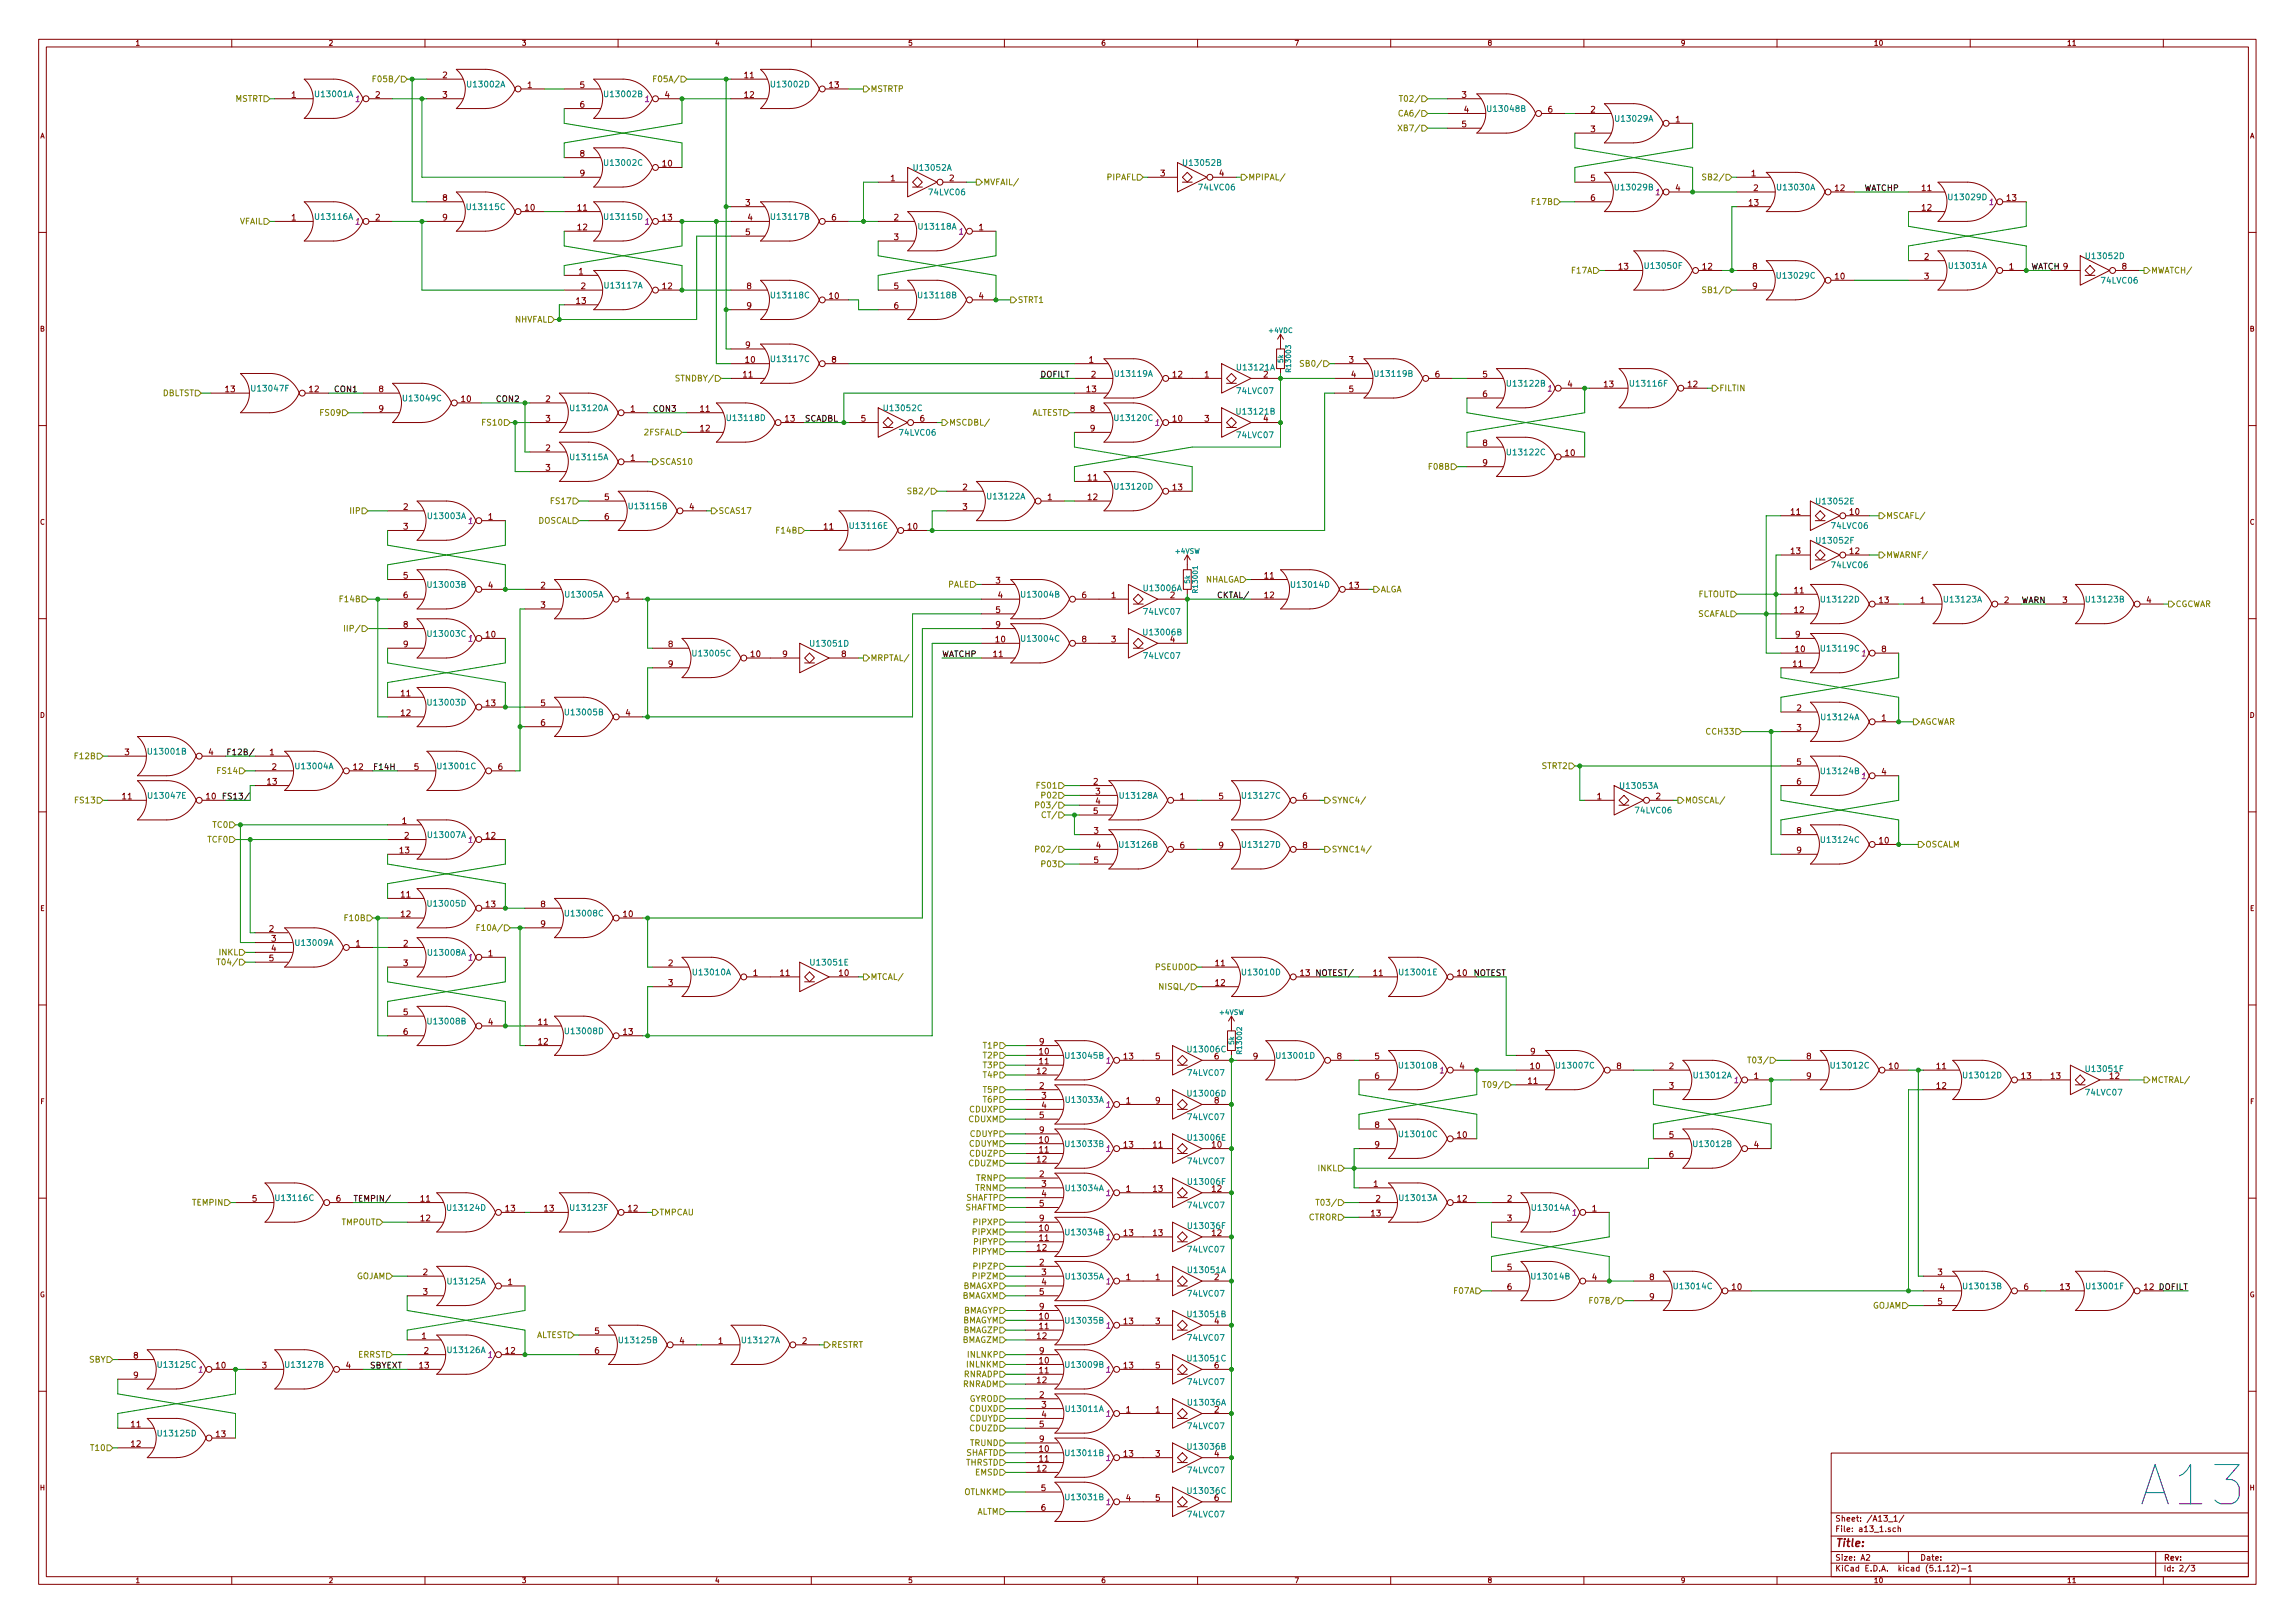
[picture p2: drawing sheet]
<svg xmlns="http://www.w3.org/2000/svg" width="594mm" height="420mm" viewBox="0 0 594 420" stroke-linecap="round" stroke-linejoin="round" font-family="sans-serif">
<defs><g id="words">
<text font-size="14.2" fill="#0000c2" x="555.7" y="389.8">A13</text>
<text font-size="2.8" fill="#840000" x="475" y="400.4">Title:</text>
<g font-size="2.1" fill="#848400">
<text x="97.8" y="21.3">F05B/</text>
<text x="170.2" y="21.3">F05A/</text>
<text x="225.3" y="23.8">MSTRTP</text>
<text x="60.8" y="26.3">MSTRT</text>
<text x="363.6" y="26.3">T02/</text>
<text x="363" y="30.1">CA6/</text>
<text x="363.1" y="34">XB7/</text>
<text x="254.5" y="47.9">MVFAIL/</text>
<text x="286.6" y="46.7">PIPAFL</text>
<text x="323.1" y="46.7">MPIPAL/</text>
<text x="441.8" y="46.7">SB2/</text>
<text x="396.9" y="53">F17B</text>
<text x="62" y="58.1">VFAIL</text>
<text x="407.1" y="70.8">F17A</text>
<text x="556.8" y="70.8">MWATCH/</text>
<text x="441.8" y="75.9">SB1/</text>
<text x="133.1" y="83.5">NHVFAL</text>
<text x="263.4" y="78.4">STRT1</text>
<text x="337.7" y="94.9">SB0/</text>
<text x="175.6" y="98.7">STNDBY/</text>
<text x="445" y="101.3">FILTIN</text>
<text x="41.9" y="102.5">DBLTST</text>
<text x="83.3" y="107.6">FS09</text>
<text x="266.8" y="107.6">ALTEST</text>
<text x="125.2" y="110.2">FS10</text>
<text x="166.7" y="112.7">2FSFAL</text>
<text x="245.6" y="110.2">MSCDBL/</text>
<text x="170.7" y="120.3">SCAS10</text>
<text x="370.2" y="121.6">F08B</text>
<text x="143" y="130.5">FS17</text>
<text x="236.1" y="127.9">SB2/</text>
<text x="90.9" y="133">IIP</text>
<text x="139.1" y="135.6">DOSCAL</text>
<text x="185.9" y="133">SCAS17</text>
<text x="488.2" y="134.3">MSCAFL/</text>
<text x="201.3" y="138.1">F14B</text>
<text x="488.2" y="144.4">MWARNF/</text>
<text x="88.3" y="155.9">F14B</text>
<text x="245.3" y="152.1">PALE</text>
<text x="311.7" y="150.8">NHALGA</text>
<text x="357.4" y="153.3">ALGA</text>
<text x="439.4" y="154.6">FLTOUT</text>
<text x="439.2" y="159.7">SCAFAL</text>
<text x="563.1" y="157.1">CGCWAR</text>
<text x="90.3" y="163.5">IIP/</text>
<text x="225.3" y="171.1">MRPTAL/</text>
<text x="442.1" y="190.2">CCH33</text>
<text x="497.1" y="187.6">AGCWAR</text>
<text x="19.7" y="196.5">F12B</text>
<text x="56.6" y="200.3">FS14</text>
<text x="399.2" y="199.1">STRT2</text>
<text x="19.8" y="207.9">FS13</text>
<text x="268.7" y="204.1">FS01</text>
<text x="269.4" y="209.2">P03/</text>
<text x="270" y="206.7">P02</text>
<text x="344.7" y="207.9">SYNC4/</text>
<text x="436.1" y="207.9">MOSCAL/</text>
<text x="55.2" y="214.3">TC0</text>
<text x="270.4" y="211.8">CT/</text>
<text x="53.9" y="218.1">TCF0</text>
<text x="269.4" y="220.6">P02/</text>
<text x="344.7" y="220.6">SYNC14/</text>
<text x="498.3" y="219.4">OSCALM</text>
<text x="270" y="224.5">P03</text>
<text x="89.6" y="238.4">F10B</text>
<text x="124.5" y="241">F10A/</text>
<text x="56.8" y="247.3">INKL</text>
<text x="57.5" y="249.9">T04/</text>
<text x="299.1" y="251.1">PSEUDO</text>
<text x="225.3" y="253.7">MTCAL/</text>
<text x="301" y="256.2">NISQL/</text>
<text x="254.7" y="274">T2P</text>
<text x="254.7" y="271.4">T1P</text>
<text x="453.7" y="275.3">T03/</text>
<text x="254.7" y="279.1">T4P</text>
<text x="254.7" y="276.5">T3P</text>
<text x="385.1" y="281.6">T09/</text>
<text x="556.8" y="280.3">MCTRAL/</text>
<text x="251.2" y="288">CDUXP</text>
<text x="254.7" y="285.4">T6P</text>
<text x="254.7" y="282.9">T5P</text>
<text x="250.8" y="290.5">CDUXM</text>
<text x="250.8" y="296.8">CDUYM</text>
<text x="251.2" y="294.3">CDUYP</text>
<text x="251.3" y="299.4">CDUZP</text>
<text x="250.9" y="301.9">CDUZM</text>
<text x="252.8" y="305.7">TRNP</text>
<text x="341.2" y="303.2">INKL</text>
<text x="250.1" y="310.8">SHAFTP</text>
<text x="252.5" y="308.3">TRNM</text>
<text x="49.9" y="312.1">TEMPIN</text>
<text x="88.3" y="317.2">TMPOUT</text>
<text x="170.7" y="314.6">TMPCAU</text>
<text x="249.7" y="313.4">SHAFTM</text>
<text x="252.3" y="317.2">PIPXP</text>
<text x="338.7" y="315.9">CTROR</text>
<text x="342" y="312.1">T03/</text>
<text x="252" y="319.7">PIPXM</text>
<text x="252.3" y="322.2">PIPYP</text>
<text x="252" y="324.8">PIPYM</text>
<text x="252.4" y="328.6">PIPZP</text>
<text x="92" y="331.1">GOJAM</text>
<text x="249.3" y="333.7">BMAGXP</text>
<text x="252.1" y="331.1">PIPZM</text>
<text x="376.6" y="334.9">F07A</text>
<text x="248.9" y="336.2">BMAGXM</text>
<text x="249.3" y="340">BMAGYP</text>
<text x="412.8" y="337.5">F07B/</text>
<text x="484.5" y="338.8">GOJAM</text>
<text x="138.6" y="346.4">ALTEST</text>
<text x="248.9" y="342.6">BMAGYM</text>
<text x="249" y="347.6">BMAGZM</text>
<text x="249.4" y="345.1">BMAGZP</text>
<text x="23.1" y="352.7">SBY</text>
<text x="92.6" y="351.5">ERRST</text>
<text x="215.1" y="348.9">RESTRT</text>
<text x="250.3" y="354">INLNKM</text>
<text x="250.7" y="351.5">INLNKP</text>
<text x="249.1" y="359.1">RNRADM</text>
<text x="249.5" y="356.5">RNRADP</text>
<text x="250.8" y="362.9">GYROD</text>
<text x="251" y="365.4">CDUXD</text>
<text x="251" y="368">CDUYD</text>
<text x="251.2" y="370.5">CDUZD</text>
<text x="23.8" y="375.6">T10</text>
<text x="250" y="376.9">SHAFTD</text>
<text x="251.2" y="374.3">TRUND</text>
<text x="250" y="379.4">THRSTD</text>
<text x="252.5" y="381.9">EMSD</text>
<text x="249.5" y="387">OTLNKM</text>
<text x="252.7" y="392.1">ALTM</text>
</g>
<g font-size="2.1" fill="#840000">
<text x="114.6" y="20.2">2</text>
<text x="136.6" y="22.8">1</text>
<text x="150.2" y="22.8">5</text>
<text x="192.8" y="20.2">11</text>
<text x="214.7" y="22.8">13</text>
<text x="75.5" y="25.3">1</text>
<text x="97.2" y="25.3">2</text>
<text x="114.6" y="25.3">3</text>
<text x="150.2" y="27.9">6</text>
<text x="172.1" y="25.3">4</text>
<text x="192.8" y="25.3">12</text>
<text x="378.4" y="25.3">3</text>
<text x="379" y="29.1">4</text>
<text x="400.7" y="29.1">6</text>
<text x="411.8" y="29.1">2</text>
<text x="378.4" y="32.9">5</text>
<text x="411.8" y="34.2">3</text>
<text x="433.8" y="31.7">1</text>
<text x="150.2" y="40.6">8</text>
<text x="150.2" y="45.6">9</text>
<text x="171.6" y="43.1">10</text>
<text x="230.6" y="46.9">1</text>
<text x="245.8" y="46.9">2</text>
<text x="300.4" y="45.6">3</text>
<text x="315.6" y="45.6">4</text>
<text x="411.8" y="46.9">5</text>
<text x="453.4" y="45.6">1</text>
<text x="114.6" y="52">8</text>
<text x="193" y="53.3">3</text>
<text x="411.8" y="52">6</text>
<text x="433.8" y="49.4">4</text>
<text x="452.8" y="53.3">13</text>
<text x="453.9" y="49.4">2</text>
<text x="475.1" y="49.4">12</text>
<text x="497.6" y="49.4">11</text>
<text x="519.5" y="52">13</text>
<text x="75.5" y="57.1">1</text>
<text x="97.2" y="57.1">2</text>
<text x="114.6" y="57.1">9</text>
<text x="136" y="54.5">10</text>
<text x="149.6" y="54.5">11</text>
<text x="149.6" y="59.6">12</text>
<text x="171.6" y="57.1">13</text>
<text x="193.6" y="57.1">4</text>
<text x="215.3" y="57.1">6</text>
<text x="231.4" y="57.1">2</text>
<text x="253.4" y="59.6">1</text>
<text x="497.6" y="54.5">12</text>
<text x="193" y="60.9">5</text>
<text x="231.4" y="62.1">3</text>
<text x="149.8" y="71">1</text>
<text x="419.1" y="69.8">13</text>
<text x="440.8" y="69.8">12</text>
<text x="453.7" y="69.8">8</text>
<text x="498.1" y="67.2">2</text>
<text x="520.1" y="69.8">1</text>
<text x="549.3" y="69.8">8</text>
<text x="150.4" y="74.8">2</text>
<text x="171.6" y="74.8">12</text>
<text x="193.3" y="74.8">8</text>
<text x="214.7" y="77.4">10</text>
<text x="231.4" y="74.8">5</text>
<text x="253.4" y="77.4">4</text>
<text x="453.7" y="74.8">9</text>
<text x="475.1" y="72.3">10</text>
<text x="498.1" y="72.3">3</text>
<text x="149.3" y="78.7">13</text>
<text x="193.3" y="79.9">9</text>
<text x="231.4" y="79.9">6</text>
<text x="193" y="90.1">9</text>
<text x="193" y="93.9">10</text>
<text x="215.3" y="93.9">8</text>
<text x="281.9" y="93.9">1</text>
<text x="349.2" y="93.9">3</text>
<text x="58.4" y="101.5">13</text>
<text x="80.1" y="101.5">12</text>
<text x="98.1" y="101.5">8</text>
<text x="192.4" y="97.7">11</text>
<text x="281.3" y="101.5">13</text>
<text x="282.5" y="97.7">2</text>
<text x="303.6" y="97.7">12</text>
<text x="311.8" y="97.7">1</text>
<text x="349.2" y="101.5">5</text>
<text x="349.8" y="97.7">4</text>
<text x="371.5" y="97.7">6</text>
<text x="383.8" y="97.7">5</text>
<text x="405.8" y="100.2">4</text>
<text x="415.3" y="100.2">13</text>
<text x="437" y="100.2">12</text>
<text x="98.1" y="106.6">9</text>
<text x="119.5" y="104.1">10</text>
<text x="141.3" y="104.1">2</text>
<text x="163.2" y="106.6">1</text>
<text x="181.3" y="106.6">11</text>
<text x="282.2" y="106.6">8</text>
<text x="383.8" y="102.8">6</text>
<text x="141.3" y="109.1">3</text>
<text x="181.3" y="111.7">12</text>
<text x="203.3" y="109.1">13</text>
<text x="222.9" y="109.1">5</text>
<text x="238.2" y="109.1">6</text>
<text x="282.2" y="111.7">9</text>
<text x="303.6" y="109.1">10</text>
<text x="311.8" y="109.1">3</text>
<text x="141.3" y="116.8">2</text>
<text x="163.2" y="119.3">1</text>
<text x="383.8" y="115.5">8</text>
<text x="405.2" y="118">10</text>
<text x="141.3" y="121.8">3</text>
<text x="281.7" y="124.4">11</text>
<text x="383.8" y="120.6">9</text>
<text x="104.4" y="132">2</text>
<text x="156.5" y="129.5">5</text>
<text x="178.5" y="132">4</text>
<text x="249.2" y="126.9">2</text>
<text x="249.2" y="132">3</text>
<text x="271.2" y="129.5">1</text>
<text x="281.7" y="129.5">12</text>
<text x="303.6" y="126.9">13</text>
<text x="104.4" y="137.1">3</text>
<text x="126.4" y="134.5">1</text>
<text x="156.5" y="134.5">6</text>
<text x="213.3" y="137.1">11</text>
<text x="235.1" y="137.1">10</text>
<text x="463.7" y="133.3">11</text>
<text x="478.9" y="133.3">10</text>
<text x="463.7" y="143.4">13</text>
<text x="478.9" y="143.4">12</text>
<text x="104.4" y="149.8">5</text>
<text x="327.4" y="149.8">11</text>
<text x="104.4" y="154.9">6</text>
<text x="126.4" y="152.3">4</text>
<text x="140" y="152.3">2</text>
<text x="162" y="154.9">1</text>
<text x="257.8" y="151">3</text>
<text x="258.4" y="154.9">4</text>
<text x="280.1" y="154.9">6</text>
<text x="287.7" y="154.9">1</text>
<text x="302.9" y="154.9">2</text>
<text x="327.4" y="154.9">12</text>
<text x="349.4" y="152.3">13</text>
<text x="464.5" y="153.6">11</text>
<text x="140" y="157.4">3</text>
<text x="257.8" y="158.7">5</text>
<text x="464.5" y="158.7">12</text>
<text x="486.5" y="156.1">13</text>
<text x="497.1" y="156.1">1</text>
<text x="518.8" y="156.1">2</text>
<text x="534" y="156.1">3</text>
<text x="555.7" y="156.1">4</text>
<text x="104.4" y="162.5">8</text>
<text x="104.4" y="167.6">9</text>
<text x="125.8" y="165">10</text>
<text x="173" y="167.6">8</text>
<text x="257.8" y="162.5">9</text>
<text x="257.8" y="166.3">10</text>
<text x="280.1" y="166.3">8</text>
<text x="287.7" y="166.3">3</text>
<text x="302.9" y="166.3">4</text>
<text x="464.8" y="165">9</text>
<text x="173" y="172.6">9</text>
<text x="194.4" y="170.1">10</text>
<text x="202.6" y="170.1">9</text>
<text x="217.9" y="170.1">8</text>
<text x="257.2" y="170.1">11</text>
<text x="464.2" y="172.6">11</text>
<text x="464.8" y="168.8">10</text>
<text x="487.1" y="168.8">8</text>
<text x="103.9" y="180.3">11</text>
<text x="103.9" y="185.3">12</text>
<text x="125.8" y="182.8">13</text>
<text x="140" y="182.8">5</text>
<text x="162" y="185.3">4</text>
<text x="465.1" y="184.1">2</text>
<text x="140" y="187.9">6</text>
<text x="465.1" y="189.1">3</text>
<text x="487.1" y="186.6">1</text>
<text x="32.3" y="195.5">3</text>
<text x="54" y="195.5">4</text>
<text x="69.8" y="195.5">1</text>
<text x="69.2" y="203.1">13</text>
<text x="70.4" y="199.3">2</text>
<text x="91.5" y="199.3">12</text>
<text x="107.2" y="199.3">5</text>
<text x="129" y="199.3">6</text>
<text x="283.1" y="203.1">2</text>
<text x="465.1" y="198">5</text>
<text x="465.1" y="203.1">6</text>
<text x="487.1" y="200.6">4</text>
<text x="31.7" y="206.9">11</text>
<text x="53.4" y="206.9">10</text>
<text x="283.6" y="205.7">3</text>
<text x="283.6" y="208.2">4</text>
<text x="305.5" y="206.9">1</text>
<text x="315.5" y="206.9">5</text>
<text x="337.2" y="206.9">6</text>
<text x="413.4" y="206.9">1</text>
<text x="428.7" y="206.9">2</text>
<text x="104.1" y="213.3">1</text>
<text x="283.1" y="210.7">5</text>
<text x="283.2" y="215.8">3</text>
<text x="465.1" y="215.8">8</text>
<text x="103.5" y="220.9">13</text>
<text x="104.7" y="217.1">2</text>
<text x="125.8" y="217.1">12</text>
<text x="283.8" y="219.6">4</text>
<text x="305.5" y="219.6">6</text>
<text x="315.5" y="219.6">9</text>
<text x="337.2" y="219.6">8</text>
<text x="465.1" y="220.9">9</text>
<text x="486.5" y="218.4">10</text>
<text x="283.2" y="223.4">5</text>
<text x="103.9" y="232.3">11</text>
<text x="103.9" y="237.4">12</text>
<text x="125.8" y="234.9">13</text>
<text x="140" y="234.9">8</text>
<text x="140" y="239.9">9</text>
<text x="161.4" y="237.4">10</text>
<text x="69.7" y="241.2">2</text>
<text x="70.3" y="243.8">3</text>
<text x="92.1" y="245">1</text>
<text x="104.4" y="245">2</text>
<text x="69.7" y="248.8">5</text>
<text x="70.3" y="246.3">4</text>
<text x="104.4" y="250.1">3</text>
<text x="126.4" y="247.6">1</text>
<text x="173" y="250.1">2</text>
<text x="314.7" y="250.1">11</text>
<text x="173" y="255.2">3</text>
<text x="195" y="252.6">1</text>
<text x="202" y="252.6">11</text>
<text x="217.3" y="252.6">10</text>
<text x="314.7" y="255.2">12</text>
<text x="336.7" y="252.6">13</text>
<text x="355.6" y="252.6">11</text>
<text x="377.3" y="252.6">10</text>
<text x="104.4" y="262.8">5</text>
<text x="104.4" y="267.9">6</text>
<text x="126.4" y="265.3">4</text>
<text x="139.4" y="265.3">11</text>
<text x="161.4" y="267.9">13</text>
<text x="139.4" y="270.4">12</text>
<text x="269.1" y="270.4">9</text>
<text x="269.1" y="273">10</text>
<text x="269.1" y="275.5">11</text>
<text x="290.9" y="274.2">13</text>
<text x="299.1" y="274.2">5</text>
<text x="314.4" y="274.2">6</text>
<text x="324.4" y="274.2">9</text>
<text x="346.1" y="274.2">8</text>
<text x="355.9" y="274.2">5</text>
<text x="396.2" y="273">9</text>
<text x="467.7" y="274.2">8</text>
<text x="268.5" y="278">12</text>
<text x="269.1" y="281.9">2</text>
<text x="355.9" y="279.3">6</text>
<text x="377.9" y="276.8">4</text>
<text x="395.6" y="280.6">11</text>
<text x="396.2" y="276.8">10</text>
<text x="418.5" y="276.8">8</text>
<text x="432.1" y="276.8">2</text>
<text x="432.1" y="281.9">3</text>
<text x="454.1" y="279.3">1</text>
<text x="467.7" y="279.3">9</text>
<text x="489.1" y="276.8">10</text>
<text x="501.4" y="276.8">11</text>
<text x="501.4" y="281.9">12</text>
<text x="523.3" y="279.3">13</text>
<text x="531" y="279.3">13</text>
<text x="269.7" y="284.4">3</text>
<text x="269.7" y="286.9">4</text>
<text x="291.5" y="285.7">1</text>
<text x="299.1" y="285.7">9</text>
<text x="314.4" y="285.7">8</text>
<text x="269.1" y="289.5">5</text>
<text x="269.1" y="293.3">9</text>
<text x="355.9" y="292">8</text>
<text x="269.1" y="295.8">10</text>
<text x="269.1" y="298.4">11</text>
<text x="290.9" y="297.1">13</text>
<text x="298.6" y="297.1">11</text>
<text x="313.8" y="297.1">10</text>
<text x="355.9" y="297.1">9</text>
<text x="377.3" y="294.6">10</text>
<text x="432.1" y="294.6">5</text>
<text x="432.1" y="299.6">6</text>
<text x="454.1" y="297.1">4</text>
<text x="268.5" y="300.9">12</text>
<text x="269.1" y="304.7">2</text>
<text x="65.3" y="311.1">5</text>
<text x="87" y="311.1">6</text>
<text x="108.9" y="311.1">11</text>
<text x="269.7" y="307.3">3</text>
<text x="269.7" y="309.8">4</text>
<text x="291.5" y="308.5">1</text>
<text x="298.6" y="308.5">13</text>
<text x="313.8" y="308.5">12</text>
<text x="355.6" y="307.3">1</text>
<text x="356.2" y="311.1">2</text>
<text x="377.3" y="311.1">12</text>
<text x="390.2" y="311.1">2</text>
<text x="108.9" y="316.1">12</text>
<text x="130.9" y="313.6">13</text>
<text x="140.9" y="313.6">13</text>
<text x="162.7" y="313.6">12</text>
<text x="269.1" y="312.3">5</text>
<text x="269.1" y="316.1">9</text>
<text x="355" y="314.9">13</text>
<text x="390.2" y="316.1">3</text>
<text x="412.2" y="313.6">1</text>
<text x="268.5" y="323.8">12</text>
<text x="269.1" y="318.7">10</text>
<text x="269.1" y="321.2">11</text>
<text x="290.9" y="320">13</text>
<text x="298.6" y="320">13</text>
<text x="313.8" y="320">12</text>
<text x="269.1" y="327.6">2</text>
<text x="390.2" y="328.8">5</text>
<text x="109.5" y="330.1">2</text>
<text x="109.5" y="335.2">3</text>
<text x="131.5" y="332.7">1</text>
<text x="269.1" y="335.2">5</text>
<text x="269.7" y="330.1">3</text>
<text x="269.7" y="332.7">4</text>
<text x="291.5" y="331.4">1</text>
<text x="299.1" y="331.4">1</text>
<text x="390.2" y="333.9">6</text>
<text x="412.2" y="331.4">4</text>
<text x="427" y="331.4">8</text>
<text x="448.4" y="333.9">10</text>
<text x="501.6" y="330.1">3</text>
<text x="502.2" y="333.9">4</text>
<text x="523.9" y="333.9">6</text>
<text x="533.4" y="333.9">13</text>
<text x="269.1" y="339">9</text>
<text x="269.1" y="341.5">10</text>
<text x="427" y="336.5">9</text>
<text x="501.6" y="337.7">5</text>
<text x="109.2" y="346.6">1</text>
<text x="154" y="345.4">5</text>
<text x="175.9" y="347.9">4</text>
<text x="186" y="347.9">1</text>
<text x="207.7" y="347.9">2</text>
<text x="268.5" y="346.6">12</text>
<text x="269.1" y="344.1">11</text>
<text x="290.9" y="342.8">13</text>
<text x="299.1" y="342.8">3</text>
<text x="34.6" y="351.7">8</text>
<text x="109.8" y="350.4">2</text>
<text x="130.9" y="350.4">12</text>
<text x="154" y="350.4">6</text>
<text x="269.1" y="350.4">9</text>
<text x="269.1" y="353">10</text>
<text x="34.6" y="356.8">9</text>
<text x="56" y="354.2">10</text>
<text x="67.9" y="354.2">3</text>
<text x="89.6" y="354.2">4</text>
<text x="108.6" y="354.2">13</text>
<text x="268.5" y="358.1">12</text>
<text x="269.1" y="355.5">11</text>
<text x="290.9" y="354.2">13</text>
<text x="299.1" y="354.2">5</text>
<text x="269.1" y="361.9">2</text>
<text x="269.7" y="364.4">3</text>
<text x="291.5" y="365.7">1</text>
<text x="299.1" y="365.7">1</text>
<text x="314.4" y="365.7">2</text>
<text x="34" y="369.5">11</text>
<text x="269.1" y="369.5">5</text>
<text x="269.7" y="366.9">4</text>
<text x="34" y="374.6">12</text>
<text x="56" y="372">13</text>
<text x="269.1" y="373.3">9</text>
<text x="269.1" y="375.8">10</text>
<text x="290.9" y="377.1">13</text>
<text x="299.1" y="377.1">3</text>
<text x="314.4" y="377.1">4</text>
<text x="268.5" y="380.9">12</text>
<text x="269.1" y="378.4">11</text>
<text x="269.5" y="386">5</text>
<text x="291.5" y="388.5">4</text>
<text x="299.1" y="388.5">5</text>
<text x="314.4" y="388.5">6</text>
<text x="269.5" y="391.1">6</text>
<text x="475" y="393.9">Sheet: /A13_1/</text>
<text x="475" y="396.6">File: a13_1.sch</text>
<text x="475" y="406.8">KiCad E.D.A. kicad (5.1.12)-1</text>
<text x="475" y="404">Size: A2</text>
<text x="497" y="404">Date:</text>
<text x="560" y="404">Rev:</text>
<text x="560" y="406.8">Id: 2/3</text>
</g>
<g font-size="2.1" fill="#008484">
<text x="121.3" y="22.6">U13002A</text>
<text x="200" y="22.6">U13002D</text>
<text x="81.9" y="25.1">U13001A</text>
<text x="156.8" y="25.1">U13002B</text>
<text x="385.4" y="28.9">U13048B</text>
<text x="418.4" y="31.5">U13029A</text>
<text x="156.8" y="42.9">U13002C</text>
<text x="236.8" y="44.2">U13052A</text>
<text x="306.7" y="42.9">U13052B</text>
<text x="240.6" y="50.5">74LVC06</text>
<text x="310.5" y="49.3">74LVC06</text>
<text x="418.4" y="49.3">U13029B</text>
<text x="460.3" y="49.3">U13030A</text>
<text x="504.8" y="51.8">U13029D</text>
<text x="81.9" y="56.9">U13116A</text>
<text x="121.3" y="54.3">U13115C</text>
<text x="156.8" y="56.9">U13115D</text>
<text x="200" y="56.9">U13117B</text>
<text x="238.1" y="59.4">U13118A</text>
<text x="426.2" y="69.6">U13050F</text>
<text x="504.8" y="69.6">U13031A</text>
<text x="540.4" y="67">U13052D</text>
<text x="156.8" y="74.7">U13117A</text>
<text x="200" y="77.2">U13118C</text>
<text x="238.1" y="77.2">U13118B</text>
<text x="460.3" y="72.1">U13029C</text>
<text x="544.2" y="73.4">74LVC06</text>
<text x="200" y="93.7">U13117C</text>
<text x="320.5" y="95.9">U13121A</text>
<text x="65.5" y="101.3">U13047F</text>
<text x="288.9" y="97.5">U13119A</text>
<text x="320.4" y="102">74LVC07</text>
<text x="327.1" y="97.7">2</text>
<text x="356.2" y="97.5">U13119B</text>
<text x="390.5" y="100.1">U13122B</text>
<text x="422.4" y="100.1">U13116F</text>
<text x="104.7" y="103.9">U13049C</text>
<text x="147.9" y="106.4">U13120A</text>
<text x="229.2" y="106.4">U13052C</text>
<text x="320.5" y="107.3">U13121B</text>
<text x="188.6" y="109">U13118D</text>
<text x="233" y="112.8">74LVC06</text>
<text x="288.9" y="109">U13120C</text>
<text x="320.4" y="113.4">74LVC07</text>
<text x="327.1" y="109.1">4</text>
<text x="147.9" y="119.1">U13115A</text>
<text x="390.5" y="117.8">U13122C</text>
<text x="163.2" y="131.8">U13115B</text>
<text x="255.9" y="129.3">U13122A</text>
<text x="288.9" y="126.7">U13120D</text>
<text x="470.6" y="130.5">U13052E</text>
<text x="111.1" y="134.4">U13003A</text>
<text x="220.4" y="136.9">U13116E</text>
<text x="474.3" y="136.9">74LVC06</text>
<text x="470.6" y="140.7">U13052F</text>
<text x="474.3" y="147.1">74LVC06</text>
<text x="111.1" y="152.1">U13003B</text>
<text x="146.7" y="154.7">U13005A</text>
<text x="264.8" y="154.7">U13004B</text>
<text x="296.4" y="153">U13006A</text>
<text x="334.6" y="152.1">U13014D</text>
<text x="471.8" y="155.9">U13122D</text>
<text x="503.5" y="155.9">U13123A</text>
<text x="540.4" y="155.9">U13123B</text>
<text x="296.3" y="159.1">74LVC07</text>
<text x="111.1" y="164.8">U13003C</text>
<text x="210.2" y="167.4">U13051D</text>
<text x="264.8" y="166.1">U13004C</text>
<text x="296.4" y="164.5">U13006B</text>
<text x="179.7" y="169.9">U13005C</text>
<text x="296.3" y="170.6">74LVC07</text>
<text x="471.8" y="168.6">U13119C</text>
<text x="111.1" y="182.6">U13003D</text>
<text x="146.7" y="185.2">U13005B</text>
<text x="471.8" y="186.4">U13124A</text>
<text x="38.7" y="195.3">U13001B</text>
<text x="76.8" y="199.1">U13004A</text>
<text x="113.6" y="199.1">U13001C</text>
<text x="471.8" y="200.4">U13124B</text>
<text x="38.8" y="206.7">U13047E</text>
<text x="290.2" y="206.7">U13128A</text>
<text x="321.9" y="206.7">U13127C</text>
<text x="419.7" y="204.2">U13053A</text>
<text x="423.5" y="210.6">74LVC06</text>
<text x="111.1" y="216.9">U13007A</text>
<text x="290.2" y="219.4">U13126B</text>
<text x="321.9" y="219.4">U13127D</text>
<text x="471.8" y="218.2">U13124C</text>
<text x="111.1" y="234.7">U13005D</text>
<text x="146.7" y="237.2">U13008C</text>
<text x="76.8" y="244.8">U13009A</text>
<text x="111.1" y="247.4">U13008A</text>
<text x="210.2" y="249.9">U13051E</text>
<text x="179.7" y="252.5">U13010A</text>
<text x="321.9" y="252.5">U13010D</text>
<text x="362.6" y="252.5">U13001E</text>
<text x="111.1" y="265.2">U13008B</text>
<text x="146.7" y="267.7">U13008D</text>
<text x="276.2" y="274.1">U13045B</text>
<text x="307.8" y="272.4">U13006C</text>
<text x="330.8" y="274.1">U13001D</text>
<text x="307.7" y="278.5">74LVC07</text>
<text x="362.6" y="276.6">U13010B</text>
<text x="403.2" y="276.6">U13007C</text>
<text x="438.8" y="279.1">U13012A</text>
<text x="474.3" y="276.6">U13012C</text>
<text x="508.6" y="279.1">U13012D</text>
<text x="540.3" y="277.5">U13051F</text>
<text x="546.2" y="279.3">12</text>
<text x="276.2" y="285.5">U13033A</text>
<text x="307.8" y="283.8">U13006D</text>
<text x="540.1" y="283.6">74LVC07</text>
<text x="307.7" y="289.9">74LVC07</text>
<text x="276.2" y="296.9">U13033B</text>
<text x="307.9" y="295.3">U13006E</text>
<text x="362.6" y="294.4">U13010C</text>
<text x="438.8" y="296.9">U13012B</text>
<text x="307.7" y="301.4">74LVC07</text>
<text x="71.7" y="310.9">U13116C</text>
<text x="276.2" y="308.3">U13034A</text>
<text x="307.9" y="306.7">U13006F</text>
<text x="362.6" y="310.9">U13013A</text>
<text x="116.2" y="313.4">U13124D</text>
<text x="148" y="313.4">U13123F</text>
<text x="307.7" y="312.8">74LVC07</text>
<text x="396.8" y="313.4">U13014A</text>
<text x="276.2" y="319.8">U13034B</text>
<text x="307.9" y="318.1">U13036F</text>
<text x="307.7" y="324.2">74LVC07</text>
<text x="307.8" y="329.6">U13051A</text>
<text x="116.2" y="332.5">U13125A</text>
<text x="276.2" y="331.2">U13035A</text>
<text x="307.7" y="335.7">74LVC07</text>
<text x="314.4" y="331.4">2</text>
<text x="396.8" y="331.2">U13014B</text>
<text x="433.7" y="333.7">U13014C</text>
<text x="508.6" y="333.7">U13013B</text>
<text x="540.5" y="333.7">U13001F</text>
<text x="307.8" y="341">U13051B</text>
<text x="160.6" y="347.7">U13125B</text>
<text x="192.4" y="347.7">U13127A</text>
<text x="276.2" y="342.6">U13035B</text>
<text x="307.7" y="347.1">74LVC07</text>
<text x="314.4" y="342.8">4</text>
<text x="116.2" y="350.3">U13126A</text>
<text x="307.8" y="352.4">U13051C</text>
<text x="41.2" y="354.1">U13125C</text>
<text x="74.3" y="354.1">U13127B</text>
<text x="276.2" y="354.1">U13009B</text>
<text x="307.7" y="358.5">74LVC07</text>
<text x="314.4" y="354.2">6</text>
<text x="276.2" y="365.5">U13011A</text>
<text x="307.8" y="363.8">U13036A</text>
<text x="41.2" y="371.8">U13125D</text>
<text x="307.7" y="369.9">74LVC07</text>
<text x="276.2" y="376.9">U13011B</text>
<text x="307.8" y="375.3">U13036B</text>
<text x="307.7" y="381.4">74LVC07</text>
<text x="276.2" y="388.4">U13031B</text>
<text x="307.8" y="386.7">U13036C</text>
<text x="307.7" y="392.8">74LVC07</text>
</g>
<g font-size="2.1" fill="#840084">
<text x="92.1" y="26.4">1</text>
<text x="167.1" y="26.4">1</text>
<text x="428.7" y="50.5">1</text>
<text x="515" y="53.1">1</text>
<text x="92.1" y="58.2">1</text>
<text x="167.1" y="58.2">1</text>
<text x="248.3" y="60.7">1</text>
<text x="400.7" y="101.3">1</text>
<text x="299.1" y="110.2">1</text>
<text x="121.3" y="135.6">1</text>
<text x="121.3" y="166.1">1</text>
<text x="482" y="169.9">1</text>
<text x="482" y="201.7">1</text>
<text x="121.3" y="218.2">1</text>
<text x="121.3" y="248.7">1</text>
<text x="286.4" y="275.3">1</text>
<text x="372.8" y="277.9">1</text>
<text x="449" y="280.4">1</text>
<text x="286.4" y="286.8">1</text>
<text x="286.4" y="298.2">1</text>
<text x="286.4" y="309.6">1</text>
<text x="407.1" y="314.7">1</text>
<text x="286.4" y="321">1</text>
<text x="286.4" y="332.5">1</text>
<text x="286.4" y="343.9">1</text>
<text x="126.4" y="351.5">1</text>
<text x="51.5" y="355.3">1</text>
<text x="286.4" y="355.3">1</text>
<text x="286.4" y="366.8">1</text>
<text x="286.4" y="378.2">1</text>
<text x="286.4" y="389.6">1</text>
</g>
<g font-size="2.1">
<text x="482.6" y="49.4">WATCHP</text>
<text x="525.8" y="69.8">WATCH 9</text>
<text x="86.4" y="101.5">CON1</text>
<text x="269.2" y="97.7">DOFILT</text>
<text x="128.3" y="104.1">CON2</text>
<text x="168.9" y="106.6">CON3</text>
<text x="208.3" y="109.1">SCADBL</text>
<text x="315" y="154.9">CKTAL/</text>
<text x="523" y="156.1">WARN</text>
<text x="243.8" y="170.1">WATCHP</text>
<text x="60.2" y="195.5">F12B/</text>
<text x="96.5" y="199.3">F14H</text>
<text x="59.1" y="206.9">FS13/</text>
<text x="341.3" y="252.6">NOTEST/</text>
<text x="381.3" y="252.6">NOTEST</text>
<text x="91.4" y="311.1">TEMPIN/</text>
<text x="555.1" y="333.9">12 DOFILT</text>
<text x="95.7" y="354.2">SBYEXT</text>
</g>
<g font-size="1.8" fill="#840000">
<text x="35" y="11.8">1</text>
<text x="85" y="11.8">2</text>
<text x="135" y="11.8">3</text>
<text x="185" y="11.8">4</text>
<text x="235" y="11.8">5</text>
<text x="285" y="11.8">6</text>
<text x="335" y="11.8">7</text>
<text x="385" y="11.8">8</text>
<text x="435" y="11.8">9</text>
<text x="485" y="11.8">10</text>
<text x="535" y="11.8">11</text>
<text x="10.4" y="35.8">A</text>
<text x="582.4" y="35.8">A</text>
<text x="10.4" y="85.8">B</text>
<text x="582.4" y="85.8">B</text>
<text x="10.4" y="135.8">C</text>
<text x="582.4" y="135.8">C</text>
<text x="10.4" y="185.8">D</text>
<text x="582.4" y="185.8">D</text>
<text x="10.4" y="235.8">E</text>
<text x="582.4" y="235.8">E</text>
<text x="10.5" y="285.8">F</text>
<text x="582.5" y="285.8">F</text>
<text x="10.3" y="335.8">G</text>
<text x="582.3" y="335.8">G</text>
<text x="10.4" y="385.8">H</text>
<text x="582.4" y="385.8">H</text>
<text x="35" y="409.8">1</text>
<text x="85" y="409.8">2</text>
<text x="135" y="409.8">3</text>
<text x="185" y="409.8">4</text>
<text x="235" y="409.8">5</text>
<text x="285" y="409.8">6</text>
<text x="335" y="409.8">7</text>
<text x="385" y="409.8">8</text>
<text x="435" y="409.8">9</text>
<text x="485" y="409.8">10</text>
<text x="535" y="409.8">11</text>
</g>
<g font-size="1.8" fill="#008484">
<text x="328.6" y="86.2">+4VDC</text>
<text x="332.2" y="93.8" transform="rotate(-90 332.2 93.8)">5k</text>
<text x="334.2" y="96" transform="rotate(-90 334.2 96)">R13003</text>
<text x="304.3" y="143.3">+4VSW</text>
<text x="308" y="151" transform="rotate(-90 308 151)">5k</text>
<text x="310.1" y="153.1" transform="rotate(-90 310.1 153.1)">R13001</text>
<text x="315.7" y="262.7">+4VSW</text>
<text x="319.5" y="270.4" transform="rotate(-90 319.5 270.4)">5k</text>
<text x="321.5" y="272.5" transform="rotate(-90 321.5 272.5)">R13002</text>
</g>
</g></defs>
<g fill="none" stroke="#840000" stroke-width=".26">
<path d="M10 10.2h574v400h-574zM12 12.2h570v396h-570zM60 10.2v2M110 10.2v2M118.1 17.9h7.6a8.3 8.3 0 0 1 7.6 5.1 8.4 8.4 0 0 1-7.6 5.1h-7.6a6.7 6.7 0 0 0 0-10.1M160 10.2v2M196.8 17.9h7.7a8.3 8.3 0 0 1 7.6 5.1 8.4 8.4 0 0 1-7.6 5.1h-7.6a6.7 6.7 0 0 0 0-10.1M210 10.2v2M260 10.2v2M310 10.2v2M360 10.2v2M410 10.2v2"/>
<path d="M460 10.2v2M510 10.2v2M536.5 11.8h.8M560 10.2v2M71.1 25.6h9.9M86.4 20.5h-7.6a6.7 6.7 0 0 1 0 10.1M86.4 20.5a8 8 0 0 1 7.6 5 8.3 8.3 0 0 1-7.6 5.1h-7.7M95.5 25.6h6.1M110.5 20.5h9.4M110.5 25.6h9.4M134.9 23h6.1M146 28.1h9.4"/>
<path d="M146 23h9.4M153.7 38.3h7.6a8.3 8.3 0 0 1 7.6 5 8.4 8.4 0 0 1-7.6 5.1h-7.6a6.7 6.7 0 0 0 0-10.1M153.7 30.6h7.6M153.7 30.6a6.7 6.7 0 0 0 0-10.1h7.6a8.3 8.3 0 0 1 7.6 5.1 8.4 8.4 0 0 1-7.6 5M170.4 25.6h6.1M189.2 20.5h9.4M189.2 25.6h9.4M213.6 23h6.1M374.6 25.6h8.8M374.6 29.4h10M374.6 33.2h8.8M382.3 24.3h7.6a8 8 0 0 1 7.6 5.1"/>
<path d="M382.3 24.3a6.7 6.7 0 0 1 0 10.1l7.6 .1a8.3 8.3 0 0 0 7.6-5.1M399 29.4h6.1M407.7 29.4h9.4M407.7 34.5h9.4M415.3 26.8h7.6a8.3 8.3 0 0 1 7.6 5.1 8.4 8.4 0 0 1-7.6 5.1M415.3 37h7.6M415.3 26.9a6.7 6.7 0 0 1 0 10.1M432.1 31.9h6M71.1 57.3h9.9M78.7 52.2h7.7M78.8 52.3a6.7 6.7 0 0 1 0 10.1h7.6a8.3 8.3 0 0 0 7.6-5.1M86.4 52.2a8 8 0 0 1 7.6 5.1"/>
<path d="M95.5 57.3h6.1M110.5 52.2h9.4M110.5 57.3h9.4M118.1 49.7h7.6a8.3 8.3 0 0 1 7.6 5.1 8.4 8.4 0 0 1-7.6 5h-7.6a6.7 6.7 0 0 0 0-10.1zM134.9 54.8h6.1M146 45.9h9.4M146 54.8h9.4M146 59.9h9.4M146 40.8h9.4M153.7 52.2h7.6a8.3 8.3 0 0 1 7.6 5.1 8.4 8.4 0 0 1-7.6 5.1h-7.6a6.7 6.7 0 0 0 0-10.1M170.4 57.3h6.1M170.4 43.3h6.1"/>
<path d="M189.2 57.3h9.9M189.2 53.5h8.8M196.8 52.2h7.7a8 8 0 0 1 7.6 5.1M196.9 52.3a6.7 6.7 0 0 1 0 10.1h7.6a8.3 8.3 0 0 0 7.6-5.1M213.6 57.3h6.1M227.3 47.2h7.6M227.3 57.3h9.4M234.9 43.3l7.7 3.9-7.7 3.8zM234.9 54.8h7.7a8.3 8.3 0 0 1 7.6 5.1 8.4 8.4 0 0 1-7.6 5h-7.6a6.7 6.7 0 0 0 0-10.1M236.2 47.2l1.3-1.3 1.3 1.3-1.3 1.2zM236.2 48.4h2.6M244.1 47.2h6.1"/>
<path d="M251.7 59.9h6.1M297.2 45.9h7.6M304.8 42.1l7.6 3.8-7.6 3.8zM306.1 45.9l1.2-1.3 1.3 1.3-1.3 1.3zM306.1 47.2h2.5M313.9 45.9h6.1M407.7 47.2h9.4M407.7 52.2h9.4M415.3 44.6h7.6a8.3 8.3 0 0 1 7.6 5.1 8.4 8.4 0 0 1-7.6 5.1h-7.6M415.3 44.6a6.7 6.7 0 0 1 0 10.2M432.1 49.7h6M449.6 45.9h8.7"/>
<path d="M449.6 49.7h9.9M449.6 53.5h8.7M457.2 44.6h7.6a8 8 0 0 1 7.6 5.1 8.3 8.3 0 0 1-7.6 5.1h-7.6a6.7 6.7 0 0 0 0-10.2M474 49.7h6.1M494 54.8h9.4M494 49.7h9.4M501.6 57.3h7.7M501.7 57.3a6.7 6.7 0 0 0 0-10.1h7.6a8.3 8.3 0 0 1 7.6 5 8.4 8.4 0 0 1-7.6 5.1M518.4 52.2h6.1M10 60.2h2M146 71.3h8.8M146 75.1h10"/>
<path d="M146 78.9h8.8M161.3 70h-7.6a6.7 6.7 0 0 1 0 10.2h7.6a8.3 8.3 0 0 0 7.6-5.1 8 8 0 0 0-7.6-5.1M170.4 75.1h6.1M189.2 75.1h9.4M189.2 61.1h8.8M196.8 72.6h7.7a8.3 8.3 0 0 1 7.6 5 8.4 8.4 0 0 1-7.6 5.1h-7.6a6.7 6.7 0 0 0 0-10.1M213.6 77.6h6.1M227.3 75.1h9.4M227.3 62.4h9.4M234.9 72.6h7.7a8.3 8.3 0 0 1 7.6 5 8.4 8.4 0 0 1-7.6 5.1h-7.6a6.7 6.7 0 0 0 0-10.1M251.7 77.6h6.1M415.3 70h9.9"/>
<path d="M422.9 64.9h7.7a8 8 0 0 1 7.5 5.1M422.9 65a6.7 6.7 0 0 1 0 10.1h7.6a8.3 8.3 0 0 0 7.6-5.1M439.7 70h6.1M449.6 70h9.4M449.6 75.1h9.4M457.2 77.6h7.6M457.2 77.6a6.7 6.7 0 0 0 0-10.1h7.6a8.3 8.3 0 0 1 7.6 5.1 8.4 8.4 0 0 1-7.6 5M474 72.6h6.1M494 72.6h9.4M494 67.5h9.4M501.6 64.9h7.7a8.3 8.3 0 0 1 7.6 5.1 8.4 8.4 0 0 1-7.6 5.1h-7.6a6.7 6.7 0 0 0 0-10.1M518.4 70h6.1"/>
<path d="M530.9 70h7.6M538.5 66.2l7.6 3.8-7.6 3.8zM539.7 70l1.3-1.3 1.3 1.3-1.3 1.3zM539.7 71.3h2.6M547.6 70h6.1M582 60.2h2M69.8 96.7h-7.5a6.7 6.7 0 0 1 0 10.1h7.5a8.3 8.3 0 0 0 7.6-5.1M69.9 96.7a8 8 0 0 1 7.6 5.1M101.6 99.2h7.6a8.3 8.3 0 0 1 7.6 5.1 8.4 8.4 0 0 1-7.6 5.1h-7.6a6.7 6.7 0 0 0 0-10.1M189.2 98h8.8M189.2 94.1h9.9M189.2 80.2h9.4"/>
<path d="M189.2 90.3h8.8M196.8 89.1h7.7a8 8 0 0 1 7.6 5M196.9 89.1a6.7 6.7 0 0 1 0 10.1h7.6a8.3 8.3 0 0 0 7.6-5.1M213.6 94.1h6.1M227.3 80.2h9.4M278.1 98h9.9M278.1 94.1h8.8M285.7 92.9h7.7M285.8 92.9a6.7 6.7 0 0 1 0 10.1h7.6a8.3 8.3 0 0 0 7.6-5.1M293.4 92.9a8 8 0 0 1 7.6 5.1M302.5 98h13.7M316.2 94.1l7.6 3.9-7.6 3.8z"/>
<path d="M317.5 98l1.3-1.3 1.2 1.3-1.2 1.2zM317.5 99.2h2.5M323.8 98h7.7M330.5 90.3h2v5.1h-2zM331.5 86.5v3.8M331.5 95.4v1.3M331.5 86.5l-.8 1.3M331.5 86.5l.7 1.3M345.4 98h9.9M345.4 94.1h8.8M353.1 92.9h7.6M353.1 92.9a6.7 6.7 0 0 1 0 10.1h7.6a8.3 8.3 0 0 0 7.6-5.1"/>
<path d="M360.7 92.9a8 8 0 0 1 7.6 5.1M369.8 98h6.1M379.7 98h9.4M387.3 95.4h7.7a8.3 8.3 0 0 1 7.6 5.1 8.4 8.4 0 0 1-7.6 5.1h-7.6a6.7 6.7 0 0 0 0-10.2M419.1 95.4h7.6a8 8 0 0 1 7.6 5.1M419.1 95.4a6.7 6.7 0 0 1 0 10.2M10 110.2h2M54.6 101.8h9.9M79 101.8h6.1M94 106.8h9.4M94 101.8h9.4M118.4 104.3h6.1"/>
<path d="M137.2 104.3h9.4M137.2 109.4h9.4M137.2 117h9.4M144.8 101.8h7.6a8.3 8.3 0 0 1 7.6 5 8.4 8.4 0 0 1-7.6 5.1M144.8 114.5h7.6a8.3 8.3 0 0 1 7.6 5 8.4 8.4 0 0 1-7.6 5.1M144.8 111.9h7.6M144.8 101.8a6.7 6.7 0 0 1 0 10.1M144.8 114.5a6.7 6.7 0 0 1 0 10.1M161.5 106.8h6.1M161.5 119.5h6.1M177.8 106.8h9.4M177.8 111.9h9.4"/>
<path d="M185.4 104.3h7.6a8.3 8.3 0 0 1 7.7 5.1 8.4 8.4 0 0 1-7.7 5M185.4 114.5h7.6M185.4 104.3a6.7 6.7 0 0 1 0 10.1M202.2 109.4h6.1M219.7 109.4h7.6M227.3 105.6l7.6 3.8-7.6 3.8zM228.6 109.4l1.3-1.3 1.2 1.3-1.2 1.3zM228.6 110.7h2.5M236.5 109.4h6.1M278.1 106.8h9.4M278.1 101.8h8.8M278.1 111.9h9.4"/>
<path d="M285.7 114.5h7.7M285.8 114.4a6.7 6.7 0 0 0 0-10.1h7.6a8.3 8.3 0 0 1 7.6 5.1 8.4 8.4 0 0 1-7.6 5M302.5 109.4h13.7M316.2 105.6l7.6 3.8-7.6 3.8zM317.5 109.4l1.3-1.3 1.2 1.3-1.2 1.3zM317.5 110.7h2.5M323.8 109.4h7.7M345.4 101.8h8.8M379.7 103h9.4M379.7 115.7h9.4M387.3 113.2h7.7a8.3 8.3 0 0 1 7.6 5.1 8.4 8.4 0 0 1-7.6 5.1l-7.6-.1a6.7 6.7 0 0 0 0-10.1M404.1 100.5h6.1"/>
<path d="M404.1 118.3h6.1M411.5 100.5h9.9M434.3 100.5a8.3 8.3 0 0 1-7.6 5.1h-7.6M435.9 100.5h6.1M582 110.2h2M100.3 132.2h9.4M100.3 137.3h9.4M107.9 129.7h7.7a8.3 8.3 0 0 1 7.6 5.1 8.4 8.4 0 0 1-7.6 5.1l-7.6-.1a6.7 6.7 0 0 0 0-10.1M124.7 134.8h6.1M137.2 122.1h9.4M144.8 124.6h7.6M152.4 129.7h9.4"/>
<path d="M152.4 134.8h9.4M160 127.2h7.6a8.3 8.3 0 0 1 7.7 5 8.4 8.4 0 0 1-7.7 5.1h-7.6a6.7 6.7 0 0 0 0-10.1zM176.8 132.2h6.1M209.5 137.3h10M233.9 137.3h6.1M245.1 132.2h9.4M245.1 127.2h9.4M252.7 124.6h7.6a8.3 8.3 0 0 1 7.7 5.1 8.4 8.4 0 0 1-7.7 5.1M252.7 134.8h7.6M252.8 124.7a6.7 6.7 0 0 1 0 10.1M269.5 129.7h6.1M278.1 124.6h9.4"/>
<path d="M278.1 129.7h9.4M285.7 132.2h7.7M285.8 132.2a6.7 6.7 0 0 0 0-10.1h7.6a8.3 8.3 0 0 1 7.6 5.1 8.4 8.4 0 0 1-7.6 5M302.5 127.2h6.1M379.7 120.8h9.4M461 133.5h7.6M468.6 139.9l7.6 3.8-7.6 3.8zM468.6 129.7l7.6 3.8-7.6 3.8zM469.9 133.5l1.3-1.3 1.2 1.3-1.2 1.3zM469.9 134.8h2.5M477.8 133.5h6.1M100.3 150h9.4"/>
<path d="M100.3 155.1h9.4M108 147.5h7.6a8.3 8.3 0 0 1 7.6 5.1 8.4 8.4 0 0 1-7.6 5h-7.6a6.7 6.7 0 0 0 0-10.1zM124.7 152.6h6.1M135.9 152.6h9.4M135.9 157.6h9.4M143.5 150h7.6a8.3 8.3 0 0 1 7.6 5.1 8.4 8.4 0 0 1-7.6 5.1h-7.6a6.7 6.7 0 0 0 0-10.1M160.3 155.1h6.1M217.2 142.4a6.7 6.7 0 0 0 0-10.1l7.6-.1a8 8 0 0 1 7.6 5.1 8.4 8.4 0 0 1-7.6 5.1h-7.6M254 151.3h8.8M254 158.9h8.8M254 155.1h9.9M261.6 150h7.6"/>
<path d="M261.6 150.1a6.7 6.7 0 0 1 0 10.1h7.6a8.3 8.3 0 0 0 7.6-5.1M269.3 150a8 8 0 0 1 7.6 5.1M278.4 155.1h13.7M292.1 151.3l7.6 3.8-7.6 3.8zM293.4 155.1l1.2-1.3 1.3 1.3-1.3 1.3zM293.4 156.4h2.5M299.7 155.1h7.6M306.3 147.5h2.1v5.1h-2.1zM307.3 143.7l-.7 1.2M307.3 143.7v3.8M307.3 152.6v1.2M307.3 143.7l.8 1.2"/>
<path d="M323.8 150h9.4M323.8 155.1h9.4M331.5 147.5h7.6a8.3 8.3 0 0 1 7.6 5.1 8.4 8.4 0 0 1-7.6 5h-7.6a6.7 6.7 0 0 0 0-10.1zM348.2 152.6h6.1M461 153.8h9.4M461 158.9h9.4M461 143.7h7.6M468.7 151.3h7.5a8.3 8.3 0 0 1 7.7 5.1 8.4 8.4 0 0 1-7.7 5h-7.5a6.7 6.7 0 0 0 0-10.1zM469.9 143.7l1.3-1.3 1.2 1.3-1.2 1.2zM469.9 144.9h2.5M477.8 143.7h6.1M485.4 156.4h6.1"/>
<path d="M492.8 156.4h9.9M500.4 151.3h7.6a8 8 0 0 1 7.6 5.1M500.4 151.3a6.7 6.7 0 0 1 0 10.1M515.6 156.4a8.3 8.3 0 0 1-7.6 5.1h-7.6M517.1 156.4h6.1M529.6 156.4h9.9M537.2 151.3h7.7a8 8 0 0 1 7.5 5.1M537.2 151.3a6.7 6.7 0 0 1 0 10.1M552.4 156.4a8.3 8.3 0 0 1-7.6 5.1h-7.6M554 156.4h6.1M10 160.2h2M100.3 167.8h9.4"/>
<path d="M100.3 162.7h9.4M107.9 160.2h7.7a8.3 8.3 0 0 1 7.6 5.1 8.4 8.4 0 0 1-7.6 5h-7.6a6.7 6.7 0 0 0 0-10.1M108 178h7.6a8.3 8.3 0 0 1 7.6 5 8.4 8.4 0 0 1-7.6 5.1h-7.6a6.7 6.7 0 0 0 0-10.1zM124.7 165.3h6.1M168.9 172.9h9.4M168.9 167.8h9.4M176.5 175.4h7.6M176.6 175.4a6.7 6.7 0 0 0 0-10.1h7.5a8.3 8.3 0 0 1 7.7 5 8.4 8.4 0 0 1-7.7 5.1M193.3 170.3h13.7M207 166.5l7.6 3.8-7.6 3.9zM208.3 170.3l1.2-1.2 1.3 1.2-1.3 1.3zM208.3 171.6h2.5"/>
<path d="M214.6 170.3h7.6M254 170.3h8.8M254 166.5h9.9M254 162.7h8.8M269.2 161.5h-7.6a6.7 6.7 0 0 1 0 10.1h7.6a8.3 8.3 0 0 0 7.6-5.1 8 8 0 0 0-7.5-5M278.4 166.5h13.7M292.1 162.7l7.6 3.8-7.6 3.8zM293.4 166.5l1.2-1.2 1.3 1.2-1.3 1.3zM293.4 167.8h2.5M299.7 166.5h7.6M461 169.1h9.9M461 165.3h8.8"/>
<path d="M461 172.9h8.8M468.6 164h7.6M468.7 164a6.7 6.7 0 0 1 0 10.1l7.5 .1a8.3 8.3 0 0 0 7.6-5.1M476.3 164a8 8 0 0 1 7.6 5.1M485.4 169.1h6.1M582 160.2h2M27.9 195.7h9.9M35.6 190.7h7.6M35.6 190.7a6.7 6.7 0 0 1 0 10.1M43.2 190.7a8 8 0 0 1 7.6 5M50.8 195.7a8.3 8.3 0 0 1-7.6 5.1h-7.6M52.3 195.7h6.1"/>
<path d="M66 195.7h8.8M66 199.6h9.9M73.7 194.5h7.6a8 8 0 0 1 7.6 5.1M73.7 194.5a6.7 6.7 0 0 1 0 10.1M88.9 199.5a8.3 8.3 0 0 1-7.6 5.1h-7.6M90.4 199.6h6.1M100.3 180.5h9.4M100.3 185.6h9.4M102.9 199.6h9.9M110.5 194.5h7.6a8 8 0 0 1 7.6 5.1M110.5 194.5a6.7 6.7 0 0 1 0 10.1M124.7 183h6.1"/>
<path d="M125.7 199.5a8.3 8.3 0 0 1-7.6 5.1h-7.6M127.3 199.6h6M135.9 183h9.4M135.9 188.1h9.4M143.5 180.5h7.6a8.3 8.3 0 0 1 7.6 5.1 8.4 8.4 0 0 1-7.6 5.1l-7.6-.1a6.7 6.7 0 0 0 0-10.1M160.3 185.6h6.1M461 198.3h9.4M461 184.3h9.4M461 189.4h9.4M468.7 181.8h7.5a8.3 8.3 0 0 1 7.7 5.1 8.4 8.4 0 0 1-7.7 5h-7.5a6.7 6.7 0 0 0 0-10.1zM485.4 186.9h6.1M10 210.2h2"/>
<path d="M27.9 207.2h9.9M35.6 202.1h7.6M35.6 202.1a6.7 6.7 0 0 1 0 10.1M43.2 202.1a8 8 0 0 1 7.6 5.1 8.3 8.3 0 0 1-7.6 5.1h-7.6M52.3 207.2h6.1M66 203.4h8.8M100.3 213.5h8.8M100.3 217.3h9.9M123.2 217.3a8.3 8.3 0 0 1-7.6 5.1h-7.6a6.7 6.7 0 0 0 0-10.1h7.6a8 8 0 0 1 7.6 5M124.7 217.3h6.1M279.4 216.1h8.8M279.4 205.9h9.7"/>
<path d="M279.4 203.4h8.5M279.4 208.4h9.7M279.4 211h8.5M279.4 219.9h9.9M287 202.1h7.7a8 8 0 0 1 7.6 5.1M287 214.8h7.7a8 8 0 0 1 7.6 5.1M287 202.1a6.7 6.7 0 0 1 0 10.1M287 214.8a6.7 6.7 0 0 1 0 10.1M302.2 207.2a8.3 8.3 0 0 1-7.6 5.1h-7.6M302.2 219.9a8.3 8.3 0 0 1-7.6 5.1h-7.6M303.8 207.2h6.1M303.8 219.9h6.1"/>
<path d="M311.1 207.2h10M311.1 219.9h10M318.8 214.8h7.6a8 8 0 0 1 7.6 5.1M318.8 214.8a6.7 6.7 0 0 1 0 10.1l7.6 .1a8.3 8.3 0 0 0 7.6-5.1M318.8 202.1h7.6a8 8 0 0 1 7.6 5.1 8.4 8.4 0 0 1-7.6 5.1l-7.6-.1a6.7 6.7 0 0 0 0-10.1zM335.5 207.2h6.1M335.5 219.9h6.1M410.2 207.2h7.6M417.8 203.4l7.6 3.8-7.6 3.8zM419.1 207.2l1.3-1.3 1.2 1.3-1.2 1.2zM419.1 208.4h2.5M427 207.2h6.1"/>
<path d="M461 216.1h9.4M461 203.4h9.4M468.6 205.9h7.6M468.7 205.9a6.7 6.7 0 0 0 0-10.1l7.5-.1a8.3 8.3 0 0 1 7.7 5.1 8.4 8.4 0 0 1-7.7 5.1M485.4 218.6h6.1M485.4 200.8h6.1M582 210.2h2M100.3 221.1h8.8M100.3 232.6h9.4M100.3 237.7h9.4M124.7 235.1h6.1M135.9 235.1h9.4"/>
<path d="M143.5 232.6h7.6a8.3 8.3 0 0 1 7.6 5.1 8.4 8.4 0 0 1-7.6 5h-7.6a6.7 6.7 0 0 0 0-10.1zM160.3 237.7h6.1M279.4 223.7h8.8M461 221.1h9.4M468.6 223.7h7.6M468.7 223.7a6.7 6.7 0 0 0 0-10.1l7.5-.1a8.3 8.3 0 0 1 7.7 5.1 8.4 8.4 0 0 1-7.7 5.1M66 241.5h8.5M66 244h9.7M66 246.5h9.7M66 249.1h8.5M73.7 240.2h7.6a8 8 0 0 1 7.6 5.1M73.7 240.2a6.7 6.7 0 0 1 0 10.1"/>
<path d="M88.9 245.3a8.3 8.3 0 0 1-7.6 5.1h-7.6M90.4 245.3h6.1M100.3 250.4h9.4M100.3 245.3h9.4M107.9 240.2h7.7M108 240.2a6.7 6.7 0 0 0 0-10.1l7.6-.1a8.3 8.3 0 0 1 7.6 5.1 8.4 8.4 0 0 1-7.6 5.1M108 242.8l7.6-.1a8.3 8.3 0 0 1 7.6 5.1 8.4 8.4 0 0 1-7.6 5.1h-7.6a6.7 6.7 0 0 0 0-10.1zM124.7 247.8h6.1M135.9 240.2h9.4M168.9 250.4h9.4M168.9 255.4h9.4M176.5 247.8h7.6a8.3 8.3 0 0 1 7.7 5.1 8.4 8.4 0 0 1-7.7 5.1h-7.5a6.7 6.7 0 0 0 0-10.2"/>
<path d="M193.3 252.9h13.7M207 249.1l7.6 3.8-7.6 3.8zM208.3 252.9l1.2-1.3 1.3 1.3-1.3 1.3zM208.3 254.2h2.5M214.6 252.9h7.6M311.1 250.4h9.4M311.1 255.4h9.4M318.8 247.8h7.6a8.3 8.3 0 0 1 7.6 5.1 8.4 8.4 0 0 1-7.6 5.1h-7.6a6.7 6.7 0 0 0 0-10.2M335.5 252.9h6.1M351.8 252.9h9.9M359.4 247.8h7.7a8 8 0 0 1 7.5 5.1 8.3 8.3 0 0 1-7.6 5.1h-7.6a6.7 6.7 0 0 0 0-10.2M376.2 252.9h6.1"/>
<path d="M10 260.2h2M100.3 263.1h9.4M100.3 268.1h9.4M107.9 270.7h7.7M108 270.7a6.7 6.7 0 0 0 0-10.2h7.6a8.3 8.3 0 0 1 7.6 5.1 8.4 8.4 0 0 1-7.6 5.1M124.7 265.6h6.1M135.9 265.6h9.4M135.9 270.7h9.4M143.5 263.1h7.6a8.3 8.3 0 0 1 7.6 5 8.4 8.4 0 0 1-7.6 5.1h-7.6a6.7 6.7 0 0 0 0-10.1zM160.3 268.1h6.1M265.4 275.8h9.7M265.4 273.2h9.7"/>
<path d="M265.4 270.7h8.5M265.4 278.3h8.5M273 269.4h7.7a8 8 0 0 1 7.6 5.1M273.1 269.4a6.7 6.7 0 0 1 0 10.1M288.3 274.5a8.3 8.3 0 0 1-7.6 5.1h-7.7M289.8 274.5h13.7M303.5 270.7l7.6 3.8-7.6 3.8zM304.8 274.5l1.3-1.3 1.2 1.3-1.2 1.3zM304.8 275.8h2.5M311.1 274.5h7.7M317.8 266.9h2v5h-2zM318.8 263.1v3.8"/>
<path d="M318.8 271.9v1.3M318.8 263.1l-.8 1.2M318.8 263.1l.7 1.2M320 274.5h9.9M327.7 269.4h7.6a8 8 0 0 1 7.6 5.1M327.7 269.4a6.7 6.7 0 0 1 0 10.1M342.9 274.5a8.3 8.3 0 0 1-7.6 5.1h-7.6M344.4 274.5h6.1M351.8 274.5h9.4M351.8 279.6h9.4M359.4 271.9h7.6a8.3 8.3 0 0 1 7.6 5.1 8.4 8.4 0 0 1-7.6 5.1h-7.6a6.7 6.7 0 0 0 0-10.1M376.2 277h6.1"/>
<path d="M392.4 277h9.9M392.4 273.2h8.8M400 271.9h7.7a8 8 0 0 1 7.6 5.1M400.1 272a6.7 6.7 0 0 1 0 10.1h7.6a8.3 8.3 0 0 0 7.6-5.1M416.8 277h6.1M428 277h9.4M435.6 274.5h7.6a8.3 8.3 0 0 1 7.6 5.1 8.4 8.4 0 0 1-7.6 5M435.6 274.5a6.7 6.7 0 0 1 0 10.1M452.4 279.6h6.1M463.5 274.5h9.4M463.5 279.6h9.4M471.2 271.9h7.6a8.3 8.3 0 0 1 7.6 5.1 8.4 8.4 0 0 1-7.6 5.1h-7.6a6.7 6.7 0 0 0 0-10.1"/>
<path d="M487.9 277h6.1M497.8 277h9.4M522.2 279.6h13.7M535.9 275.8l7.7 3.8-7.7 3.8zM537.2 279.6l1.3-1.3 1.2 1.3-1.2 1.2zM543.6 279.6h7.6M582 260.2h2M265.4 284.6h9.7M265.4 282.1h8.5M265.4 287.2h9.7M265.4 289.7h8.5M265.4 293.5h8.5"/>
<path d="M265.4 296.1h9.7M265.4 298.6h9.7M273 280.8h7.7a8 8 0 0 1 7.6 5.1M273 292.3h7.7a8 8 0 0 1 7.6 5M273.1 280.9a6.7 6.7 0 0 1 0 10.1M273.1 292.3a6.7 6.7 0 0 1 0 10.1M288.3 285.9a8.3 8.3 0 0 1-7.6 5.1h-7.7M288.3 297.3a8.3 8.3 0 0 1-7.6 5.1h-7.7M289.8 285.9h13.7M289.8 297.3h13.7M303.5 282.1l7.6 3.8-7.6 3.8zM303.5 293.5l7.6 3.8-7.6 3.9z"/>
<path d="M304.8 285.9l1.3-1.3 1.2 1.3-1.2 1.3zM304.8 297.3l1.3-1.2 1.2 1.2-1.2 1.3zM304.8 287.2h2.5M304.8 298.6h2.5M311.1 285.9h7.7M311.1 297.3h7.7M351.8 292.3h9.4M351.8 297.3h9.4M359.4 289.8l7.6-.1a8.3 8.3 0 0 1 7.6 5.1 8.4 8.4 0 0 1-7.6 5.1h-7.6a6.7 6.7 0 0 0 0-10.1zM376.2 294.8h6.1M392.4 280.8h8.8M428 282.1h9.4"/>
<path d="M428 299.9h9.4M428 294.8h9.4M435.6 292.3h7.6a8.3 8.3 0 0 1 7.6 5 8.4 8.4 0 0 1-7.6 5.1h-7.6M435.6 284.6h7.6M435.6 292.3a6.7 6.7 0 0 1 0 10.1M452.4 297.3h6.1M497.8 282.1h9.4M505.5 284.6h7.6M505.5 284.6a6.7 6.7 0 0 0 0-10.1h7.6a8.3 8.3 0 0 1 7.6 5.1 8.4 8.4 0 0 1-7.6 5M537.2 280.8h2.5M10 310.2h2M61 311.3h9.9"/>
<path d="M68.6 306.2h7.6M68.6 306.3a6.7 6.7 0 0 1 0 10.1h7.6a8.3 8.3 0 0 0 7.6-5.1M76.2 306.2a8 8 0 0 1 7.6 5.1M85.3 311.3h6.1M105.4 311.3h9.4M105.4 316.4h9.4M113 308.8h7.6a8.3 8.3 0 0 1 7.7 5.1 8.4 8.4 0 0 1-7.7 5h-7.5a6.7 6.7 0 0 0 0-10.1M129.8 313.9h6.1M137.2 313.9h9.9M144.8 308.8h7.6a8 8 0 0 1 7.6 5.1M144.8 308.8a6.7 6.7 0 0 1 0 10.1M160 313.8a8.3 8.3 0 0 1-7.6 5.1h-7.6"/>
<path d="M161.5 313.9h6.1M265.4 318.9h9.7M265.4 316.4h8.5M265.4 307.5h9.7M265.4 305h8.5M265.4 310h9.7M265.4 312.6h8.5M265.4 301.2h8.5M273 303.7h7.7a8 8 0 0 1 7.6 5.1M273 315.1h7.7a8 8 0 0 1 7.6 5.1M273.1 303.7a6.7 6.7 0 0 1 0 10.1M273.1 315.2a6.7 6.7 0 0 1 0 10.1"/>
<path d="M288.3 308.8a8.3 8.3 0 0 1-7.6 5.1h-7.7M289.8 308.8h13.7M303.5 305l7.6 3.8-7.6 3.8zM303.5 316.4l7.6 3.8-7.6 3.8zM304.8 308.8l1.3-1.3 1.2 1.3-1.2 1.2zM304.8 310h2.5M311.1 308.8h7.7M351.8 311.3h9.9M351.8 307.5h8.8M351.8 315.1h8.8M359.4 306.2h7.7a8 8 0 0 1 7.5 5.1M359.4 306.3a6.7 6.7 0 0 1 0 10.1h7.6a8.3 8.3 0 0 0 7.6-5.1"/>
<path d="M376.2 311.3h6.1M386.1 311.3h9.4M386.1 316.4h9.4M393.7 308.8h7.6a8.3 8.3 0 0 1 7.6 5.1 8.4 8.4 0 0 1-7.6 5h-7.6a6.7 6.7 0 0 0 0-10.1M410.5 313.9h6.1M582 310.2h2M105.4 330.4h9.4M105.4 335.4h9.4M113 338h7.6M113.1 338a6.7 6.7 0 0 0 0-10.1l7.5-.1a8.3 8.3 0 0 1 7.7 5.1 8.4 8.4 0 0 1-7.7 5.1M129.8 332.9h6.1M265.4 327.8h8.5"/>
<path d="M265.4 332.9h9.7M265.4 330.4h9.7M265.4 335.4h8.5M265.4 339.3h8.5M265.4 321.5h9.7M265.4 324h8.5M273 338h7.7a8 8 0 0 1 7.6 5.1M273 326.6h7.7a8 8 0 0 1 7.6 5M273.1 338a6.7 6.7 0 0 1 0 10.1M273.1 326.6a6.7 6.7 0 0 1 0 10.1M288.3 331.6a8.3 8.3 0 0 1-7.6 5.1h-7.7M288.3 320.2a8.3 8.3 0 0 1-7.6 5.1h-7.7"/>
<path d="M289.8 331.6h13.7M289.8 320.2h13.7M303.5 327.8l7.6 3.8-7.6 3.8zM303.5 339.3l7.6 3.8-7.6 3.8zM304.8 320.2l1.3-1.3 1.2 1.3-1.2 1.3zM304.8 331.6l1.3-1.2 1.2 1.2-1.2 1.3zM304.8 332.9h2.5M304.8 321.5h2.5M311.1 331.6h7.7M311.1 320.2h7.7M386.1 329.1h9.4M386.1 334.2h9.4"/>
<path d="M393.7 326.6h7.6a8.3 8.3 0 0 1 7.6 5 8.4 8.4 0 0 1-7.6 5.1h-7.6a6.7 6.7 0 0 0 0-10.1M410.5 331.6h6.1M422.9 336.7h9.4M422.9 331.6h9.4M430.5 329.1h7.6a8.3 8.3 0 0 1 7.7 5.1 8.4 8.4 0 0 1-7.7 5.1l-7.5-.1a6.7 6.7 0 0 0 0-10.1M447.3 334.2h6.1M497.8 338h8.8M497.8 330.4h8.8M497.8 334.2h9.9M505.5 329.1h7.6M513.1 329.1a8 8 0 0 1 7.6 5.1 8.3 8.3 0 0 1-7.6 5.1l-7.6-.1a6.7 6.7 0 0 0 0-10.1M522.2 334.2h6.1"/>
<path d="M529.6 334.2h9.9M537.2 329.1h7.7a8 8 0 0 1 7.5 5.1M537.2 329.1a6.7 6.7 0 0 1 0 10.1M552.4 334.2a8.3 8.3 0 0 1-7.6 5.1h-7.6M554 334.2h6.1M30.5 352h9.4M30.5 357h9.4M38.1 349.4h7.6a8.3 8.3 0 0 1 7.6 5.1 8.4 8.4 0 0 1-7.6 5.1h-7.6a6.7 6.7 0 0 0 0-10.2M54.9 354.5h6.1M63.5 354.5h9.9M71.1 349.4h7.7a8 8 0 0 1 7.5 5.1 8.3 8.3 0 0 1-7.6 5.1h-7.6a6.7 6.7 0 0 0 0-10.2M87.9 354.5h6.1"/>
<path d="M105.4 350.7h9.9M105.4 354.5h8.8M105.4 346.9h8.8M120.6 345.6h-7.5a6.7 6.7 0 0 1 0 10.1M120.7 345.6a8 8 0 0 1 7.5 5.1 8.3 8.3 0 0 1-7.6 5.1h-7.6M129.8 350.7h6.1M149.9 345.6h9.4M149.9 350.7h9.4M157.5 343.1h7.6a8.3 8.3 0 0 1 7.6 5 8.4 8.4 0 0 1-7.6 5.1h-7.6M157.5 343.1a6.7 6.7 0 0 1 0 10.1M174.2 348.1h6.1M181.6 348.1h9.9"/>
<path d="M189.2 343.1h7.7a8 8 0 0 1 7.6 5M189.3 343.1a6.7 6.7 0 0 1 0 10.1h7.5a8.3 8.3 0 0 0 7.6-5.1M206 348.1h6.1M265.4 353.2h9.7M265.4 350.7h8.5M265.4 355.8h9.7M265.4 346.9h8.5M265.4 341.8h9.7M265.4 344.3h9.7M265.4 358.3h8.5M273 349.4h7.7a8 8 0 0 1 7.6 5.1M273.1 349.4a6.7 6.7 0 0 1 0 10.2"/>
<path d="M288.3 343a8.3 8.3 0 0 1-7.6 5.1h-7.7M288.3 354.5a8.3 8.3 0 0 1-7.6 5.1h-7.7M289.8 343.1h13.7M289.8 354.5h13.7M303.5 350.7l7.6 3.8-7.6 3.8zM304.8 343.1l1.3-1.3 1.2 1.3-1.2 1.2zM304.8 354.5l1.3-1.3 1.2 1.3-1.2 1.3zM304.8 355.8h2.5M304.8 344.3h2.5M311.1 343.1h7.7M311.1 354.5h7.7M10 360.2h2"/>
<path d="M30.5 369.7h9.4M30.5 374.8h9.4M38.1 367.2h7.6a8.3 8.3 0 0 1 7.6 5.1 8.4 8.4 0 0 1-7.6 5.1l-7.6-.1a6.7 6.7 0 0 0 0-10.1M54.9 372.3h6.1M265.4 367.2h9.7M265.4 369.7h8.5M265.4 373.5h8.5M265.4 376.1h9.7M265.4 378.6h9.7M265.4 362.1h8.5M265.4 364.7h9.7M273 372.3h7.7a8 8 0 0 1 7.6 5.1"/>
<path d="M273 360.8h7.7a8 8 0 0 1 7.6 5.1M273.1 372.3a6.7 6.7 0 0 1 0 10.1M273.1 360.9a6.7 6.7 0 0 1 0 10.1M288.3 377.3a8.3 8.3 0 0 1-7.6 5.1h-7.7M288.3 365.9a8.3 8.3 0 0 1-7.6 5.1h-7.7M289.8 377.4h13.7M289.8 365.9h13.7M303.5 373.5l7.6 3.9-7.6 3.8zM303.5 362.1l7.6 3.8-7.6 3.8zM304.8 377.4l1.3-1.3 1.2 1.3-1.2 1.2zM304.8 365.9l1.3-1.2 1.2 1.2-1.2 1.3zM304.8 367.2h2.5"/>
<path d="M304.8 378.6h2.5M311.1 377.4h7.7M311.1 365.9h7.7M474 376.2h108v32h-108zM582 360.2h2M265.4 386.2h9.4M265.4 391.3h9.4M265.4 381.2h8.5M273 383.7h7.7a8.3 8.3 0 0 1 7.6 5.1 8.4 8.4 0 0 1-7.6 5l-7.7 .1M273.1 383.7a6.7 6.7 0 0 1 0 10.1M289.8 388.8h13.7M303.5 385l7.6 3.8-7.6 3.8z"/>
<path d="M304.8 388.8l1.3-1.3 1.2 1.3-1.2 1.3zM304.8 390.1h2.5M311.1 388.8h7.7M474 397.7h108M474 391.7h108M488.8 394h1.2M490.3 392.8l.4-.5v1.5M490.3 393.8h.8M490.7 395.6l-.4-.1-.3 .3 .1 .6h.6M491.3 395.6h.6l.1 .9M491.3 395v1.5M492.8 392.2l-1.2 2"/>
<path d="M60 408.2v2M110 408.2v2M160 408.2v2M210 408.2v2M260 408.2v2M310 408.2v2M360 408.2v2M410 408.2v2M460 408.2v2M474 404.7h108M474 401.7h108M483.1 402.6l.6-.2 .3 .5-.9 1h.9"/>
<path d="M494 401.7v3M503.8 405.7l.5-.5v1.5M503.8 406.7h.9M505.3 405.4l.5-.2 .3 .5-.9 1h.9M506.6 405a1.71 1.71 0 0 1 0 2.3M507.7 406.2h1.2M509.5 405.7l.5-.5v1.5M509.5 406.7h.9M510 408.2v2M536.5 409.7h.8M558 401.7v6.5M560 408.2v2"/>
<path d="M566.8 405.1l-1.2 2M567.2 405.2h.9l-.5 .6 .4 .1v.7h-.8"/>
<circle cx="94.7" cy="25.6" r=".76"/>
<circle cx="134.1" cy="23" r=".76"/>
<circle cx="169.7" cy="25.6" r=".76"/>
<circle cx="212.9" cy="23" r=".76"/>
<circle cx="398.3" cy="29.4" r=".76"/>
<circle cx="431.3" cy="31.9" r=".76"/>
<circle cx="94.7" cy="57.3" r=".76"/>
<circle cx="134.1" cy="54.8" r=".76"/>
<circle cx="169.7" cy="57.3" r=".76"/>
<circle cx="169.7" cy="43.3" r=".76"/>
<circle cx="212.9" cy="57.3" r=".76"/>
<circle cx="243.3" cy="47.2" r=".76"/>
<circle cx="251" cy="59.9" r=".76"/>
<circle cx="313.2" cy="45.9" r=".76"/>
<circle cx="431.3" cy="49.7" r=".76"/>
<circle cx="473.2" cy="49.7" r=".76"/>
<circle cx="517.7" cy="52.2" r=".76"/>
<circle cx="169.7" cy="75.1" r=".76"/>
<circle cx="212.9" cy="77.6" r=".76"/>
<circle cx="251" cy="77.6" r=".76"/>
<circle cx="438.9" cy="70" r=".76"/>
<circle cx="473.2" cy="72.6" r=".76"/>
<circle cx="517.7" cy="70" r=".76"/>
<circle cx="546.9" cy="70" r=".76"/>
<circle cx="212.9" cy="94.1" r=".76"/>
<circle cx="301.8" cy="98" r=".76"/>
<circle cx="369.1" cy="98" r=".76"/>
<circle cx="78.2" cy="101.8" r=".76"/>
<circle cx="117.6" cy="104.3" r=".76"/>
<circle cx="160.8" cy="119.5" r=".76"/>
<circle cx="160.8" cy="106.8" r=".76"/>
<circle cx="201.4" cy="109.4" r=".76"/>
<circle cx="235.7" cy="109.4" r=".76"/>
<circle cx="301.8" cy="109.4" r=".76"/>
<circle cx="403.4" cy="100.5" r=".76"/>
<circle cx="403.4" cy="118.3" r=".76"/>
<circle cx="435.1" cy="100.5" r=".76"/>
<circle cx="124" cy="134.8" r=".76"/>
<circle cx="176" cy="132.2" r=".76"/>
<circle cx="233.2" cy="137.3" r=".76"/>
<circle cx="268.7" cy="129.7" r=".76"/>
<circle cx="301.8" cy="127.2" r=".76"/>
<circle cx="477" cy="133.5" r=".76"/>
<circle cx="124" cy="152.6" r=".76"/>
<circle cx="159.5" cy="155.1" r=".76"/>
<circle cx="277.6" cy="155.1" r=".76"/>
<circle cx="347.5" cy="152.6" r=".76"/>
<circle cx="477" cy="143.7" r=".76"/>
<circle cx="484.6" cy="156.4" r=".76"/>
<circle cx="516.4" cy="156.4" r=".76"/>
<circle cx="553.2" cy="156.4" r=".76"/>
<circle cx="124" cy="165.3" r=".76"/>
<circle cx="192.5" cy="170.3" r=".76"/>
<circle cx="277.6" cy="166.5" r=".76"/>
<circle cx="484.6" cy="169.1" r=".76"/>
<circle cx="51.6" cy="195.7" r=".76"/>
<circle cx="89.7" cy="199.6" r=".76"/>
<circle cx="124" cy="183" r=".76"/>
<circle cx="126.5" cy="199.6" r=".76"/>
<circle cx="159.5" cy="185.6" r=".76"/>
<circle cx="484.6" cy="186.9" r=".76"/>
<circle cx="51.6" cy="207.2" r=".76"/>
<circle cx="124" cy="217.3" r=".76"/>
<circle cx="303" cy="219.9" r=".76"/>
<circle cx="303" cy="207.2" r=".76"/>
<circle cx="334.8" cy="219.9" r=".76"/>
<circle cx="334.8" cy="207.2" r=".76"/>
<circle cx="426.2" cy="207.2" r=".76"/>
<circle cx="484.6" cy="200.8" r=".76"/>
<circle cx="484.6" cy="218.6" r=".76"/>
<circle cx="124" cy="235.1" r=".76"/>
<circle cx="159.5" cy="237.7" r=".76"/>
<circle cx="89.7" cy="245.3" r=".76"/>
<circle cx="124" cy="247.8" r=".76"/>
<circle cx="192.5" cy="252.9" r=".76"/>
<circle cx="334.8" cy="252.9" r=".76"/>
<circle cx="375.4" cy="252.9" r=".76"/>
<circle cx="124" cy="265.6" r=".76"/>
<circle cx="159.5" cy="268.1" r=".76"/>
<circle cx="289.1" cy="274.5" r=".76"/>
<circle cx="343.7" cy="274.5" r=".76"/>
<circle cx="375.4" cy="277" r=".76"/>
<circle cx="416.1" cy="277" r=".76"/>
<circle cx="451.6" cy="279.6" r=".76"/>
<circle cx="487.2" cy="277" r=".76"/>
<circle cx="521.5" cy="279.6" r=".76"/>
<circle cx="289.1" cy="285.9" r=".76"/>
<circle cx="289.1" cy="297.3" r=".76"/>
<circle cx="375.4" cy="294.8" r=".76"/>
<circle cx="451.6" cy="297.3" r=".76"/>
<circle cx="84.6" cy="311.3" r=".76"/>
<circle cx="129" cy="313.9" r=".76"/>
<circle cx="160.8" cy="313.9" r=".76"/>
<circle cx="289.1" cy="308.8" r=".76"/>
<circle cx="375.4" cy="311.3" r=".76"/>
<circle cx="409.7" cy="313.9" r=".76"/>
<circle cx="129" cy="332.9" r=".76"/>
<circle cx="289.1" cy="320.2" r=".76"/>
<circle cx="289.1" cy="331.6" r=".76"/>
<circle cx="409.7" cy="331.6" r=".76"/>
<circle cx="446.5" cy="334.2" r=".76"/>
<circle cx="521.5" cy="334.2" r=".76"/>
<circle cx="553.2" cy="334.2" r=".76"/>
<circle cx="54.1" cy="354.5" r=".76"/>
<circle cx="87.1" cy="354.5" r=".76"/>
<circle cx="129" cy="350.7" r=".76"/>
<circle cx="173.5" cy="348.1" r=".76"/>
<circle cx="205.2" cy="348.1" r=".76"/>
<circle cx="289.1" cy="343.1" r=".76"/>
<circle cx="289.1" cy="354.5" r=".76"/>
<circle cx="54.1" cy="372.3" r=".76"/>
<circle cx="289.1" cy="377.4" r=".76"/>
<circle cx="289.1" cy="365.9" r=".76"/>
<circle cx="289.1" cy="388.8" r=".76"/>
</g>
<path d="M310 146.6v.7" fill="none" stroke="#008484" stroke-width=".26"/>
<g fill="none" stroke="#008400" stroke-width=".26">
<path d="M69.8 25.6h1.3M101.6 25.6h8.9M105.4 20.5h5.1M106.7 20.5v31.7h3.8M109.2 25.6v20.3h36.8M141 23h5M146 28.1v3.8l30.5 5.1v6.3M177.8 20.5h11.4M188 20.5v69.8h1.2M189.2 25.6h-12.7v6.3l-30.5 5.1v3.8M219.7 23h3.8M369.6 29.4h5"/>
<path d="M369.6 33.2h5M369.6 25.6h5M405.1 29.4h2.6M407.7 34.5v3.8l30.4 5v6.4h11.5M438.1 31.9v6.4l-30.4 5v3.9M69.8 57.3h1.3M101.6 57.3h8.9M109.2 57.3v17.8h36.8M141 54.8h5M146 59.9v3.8l30.5 5v6.4h12.7M185.4 57.3v36.8h3.8M188 53.5h1.2"/>
<path d="M189.2 57.3h-12.7v6.4l-30.5 5v2.6M219.7 57.3h7.6M227.3 47.2h-3.8v10.1M250.2 47.2h2.5M257.8 59.9v6.3l-30.5 5.1v3.8M295.9 45.9h1.3M320 45.9h1.3M403.9 52.2h3.8M448.3 45.9h1.3M449.6 53.5h-1.3v16.5M480.1 49.7h13.9M494 54.8v3.8l30.5 5.1v6.3h6.4"/>
<path d="M524.5 52.2v6.4l-30.5 5.1v3.8M146 78.9h-1.2v3.8M189.2 61.1h-8.9v21.6h-36.8M219.7 77.6h2.5v2.6h5.1M227.3 62.4v3.8l30.5 5.1v6.3h3.8M414 70h1.3M445.8 70h3.8M448.3 75.1h1.3M480.1 72.6h13.9M553.7 70h1.3M186.7 98h2.5M188 80.2h1.2"/>
<path d="M219.7 94.1h58.4M269.2 98h8.9M331.5 98h13.9M331.5 96.7v19h-22.9l-30.5 5.1v3.8M344.2 94.1h1.2M375.9 98h3.8M52.1 101.8h2.5M85.1 101.8h8.9M90.2 106.8h3.8M124.5 104.3h12.7M132.1 109.4h5.1M133.3 109.4v12.7h3.9"/>
<path d="M135.9 104.3v12.7h1.3M167.6 106.8h10.2M167.6 119.5h1.3M176.5 111.9h1.3M208.3 109.4h11.4M242.6 109.4h1.2M276.9 106.8h1.2M278.1 101.8h-59.7v7.6M278.1 111.9v3.8l30.5 5.1v6.4M345.4 101.8h-2.5v35.5h-102.9M379.7 103v3.8l30.5 5.1v6.4M411.5 100.5h-1.3v6.3l-30.5 5.1v3.8"/>
<path d="M442 100.5h1.2M95.2 132.2h5.1M100.3 137.3v3.8l30.5 5.1v6.4h5.1M130.8 134.8v6.3l-30.5 5.1v3.8M149.9 129.7h2.5M149.9 134.8h2.5M182.9 132.2h1.2M208.3 137.3h1.2M242.6 127.2h2.5M245.1 132.2h-3.8v5.1M275.6 129.7h2.5M377.2 120.8h2.5"/>
<path d="M461 133.5h-3.8v35.6h3.8M483.9 133.5h2.5M95.2 155.1h5.1M97.8 155.1v30.5h2.5M135.9 157.6h-1.3v42h-1.3M166.4 155.1h87.6M167.6 155.1v12.7h1.3M252.7 151.3h1.3M254 158.9h-17.8v26.7h-69.8M307.3 155.1h16.5M307.3 153.8v12.7M322.6 150h1.2"/>
<path d="M354.3 152.6h1.3M449.6 158.9h11.4M449.6 153.8h11.4M461 143.7h-1.3v21.6h1.3M483.9 143.7h2.5M491.5 156.4h1.3M523.2 156.4h6.4M560.1 156.4h1.2M95.2 162.7h5.1M100.3 167.8v3.8l30.5 5.1v6.3h5.1M130.8 165.3v6.3l-30.5 5.1v3.8M168.9 172.9h-1.3v12.7"/>
<path d="M222.2 170.3h1.3M243.8 170.3h10.2M254 166.5h-12.7v101.6h-74.9M254 162.7h-15.2v75h-72.4M461 172.9v2.5l30.5 5.1v6.4h3.8M491.5 169.1v6.3l-30.5 5.1v3.8M26.7 195.7h1.2M58.4 195.7h7.6M63.5 199.6h2.5M96.5 199.6h6.4M134.6 188.1h1.3M407.7 198.3h53.3"/>
<path d="M408.9 198.3v8.9h1.3M450.8 189.4h10.2M458.5 189.4v31.7h2.5M26.7 207.2h1.2M61 217.3h39.3M61 213.5h39.3M62.2 213.5v30.5h3.8M64.8 217.3v24.2h1.2M66 203.4h-1.2v3.8h-6.4M130.8 217.3v6.4l-30.5 5.1v3.8M275.6 219.9h3.8M275.6 211h3.8"/>
<path d="M275.6 208.4h3.8M275.6 205.9h3.8M275.6 203.4h3.8M278.1 211v5.1h1.3M309.9 219.9h1.2M309.9 207.2h1.2M341.6 219.9h1.3M341.6 207.2h1.3M433.1 207.2h1.2M461 203.4v3.8l30.5 5.1v6.3h5.1M491.5 200.8v6.4l-30.5 5.1v3.8M96.5 237.7h3.8"/>
<path d="M97.8 237.7v30.4h2.5M100.3 221.1v2.6l30.5 5.1v6.3h5.1M167.6 237.7v12.7h1.3M275.6 223.7h3.8M63.5 249.1h2.5M63.5 246.5h2.5M96.5 245.3h3.8M100.3 250.4v3.8l30.5 5v6.4h5.1M130.8 247.8v6.4l-30.5 5v3.9M132.1 240.2h3.8M134.6 240.2v30.5h1.3M168.9 255.4h-1.3v12.7"/>
<path d="M222.2 252.9h1.3M309.9 255.4h1.2M309.9 250.4h1.2M341.6 252.9h10.2M382.3 252.9h7.6v20.3h2.5M260.3 270.7h5.1M260.3 273.2h5.1M260.3 275.8h5.1M260.3 278.3h5.1M318.8 273.2v115.6M318.8 274.5h1.2M350.5 274.5h1.3"/>
<path d="M351.8 279.6v3.8l30.5 5.1v6.3M392.4 277h-10.1v6.4l-30.5 5.1v3.8M422.9 277h5.1M459.7 274.5h3.8M463.5 279.6h-5v6.3l-30.5 5.1v3.8M494 277h3.8M496.6 277v53.4h1.2M551.2 279.6h3.8M260.3 282.1h5.1M260.3 284.6h5.1M260.3 287.2h5.1M260.3 289.7h5.1"/>
<path d="M260.3 293.5h5.1M260.3 296.1h5.1M260.3 298.6h5.1M351.8 297.3h-1.3v10.2h1.3M391.2 280.8h1.2M428 282.1v3.8l30.5 5.1v6.3M428 299.9h-1.3v2.5h-78.7M497.8 282.1h-3.8v52.1M59.7 311.3h1.3M91.4 311.3h14M99.1 316.4h6.3M135.9 313.9h1.3"/>
<path d="M167.6 313.9h1.3M260.3 310h5.1M260.3 312.6h5.1M260.3 307.5h5.1M260.3 316.4h5.1M260.3 318.9h5.1M260.3 301.2h5.1M260.3 305h5.1M348 311.3h3.8M348 315.1h3.8M382.3 311.3h3.8M386.1 316.4v3.8l30.5 5.1v6.3h6.3"/>
<path d="M416.6 313.9v6.3l-30.5 5.1v3.8M101.6 330.4h3.8M105.4 335.4v3.9l30.5 5v6.4h14M135.9 332.9v6.4l-30.5 5v2.6M260.3 330.4h5.1M260.3 324h5.1M260.3 321.5h5.1M260.3 335.4h5.1M260.3 339.3h5.1M260.3 327.8h5.1M260.3 332.9h5.1M383.5 334.2h2.6"/>
<path d="M420.4 336.7h2.5M453.4 334.2h44.4M494 338h3.8M528.3 334.2h1.3M560.1 334.2h6.3M29.2 352h1.3M30.5 357v3.8l30.5 5.1v6.4M63.5 354.5h-2.5v6.3l-30.5 5.1v3.8M94 354.5h11.4M101.6 350.7h3.8M148.6 345.6h1.3M180.3 348.1h1.3"/>
<path d="M212.1 348.1h1.3M260.3 341.8h5.1M260.3 344.3h5.1M260.3 350.7h5.1M260.3 355.8h5.1M260.3 353.2h5.1M260.3 346.9h5.1M260.3 358.3h5.1M29.2 374.8h1.3M260.3 378.6h5.1M260.3 376.1h5.1M260.3 373.5h5.1"/>
<path d="M260.3 369.7h5.1M260.3 367.2h5.1M260.3 364.7h5.1M260.3 362.1h5.1M260.3 391.3h5.1M260.3 386.2h5.1M260.3 381.2h5.1"/>
</g>
<g fill="none" stroke="#848400" stroke-width=".26">
<path d="M97.3 19.7h-.7v1.5M103.9 19.7h.7l.8 .8-.8 .8h-.7zM169.9 19.7h-.7v1.5M176.3 19.7h.7l.8 .8-.8 .8h-.7zM68.3 24.8h.8l.7 .8-.7 .7h-.8zM96.6 20.4h.5M169.2 20.4h.5M223.5 22.3h.8l.7 .7-.7 .8h-.8zM361.9 32.4l1 1.5M362.2 24.7h.9M362.6 24.7v1.6M362.9 32.4l-1 1.5"/>
<path d="M363.1 28.7a.68 .68 0 0 0-1 .6 .68 .68 0 0 0 1 .6M368 24.8h.8l.8 .8-.8 .7h-.8zM368 28.6h.8l.8 .8-.8 .7h-.8zM368 32.4h.8l.8 .8-.8 .8h-.8zM68.3 56.6h.8l.7 .7-.7 .8h-.8zM252.7 46.4h.8l.8 .8-.8 .7h-.8zM263.7 46.2l-1.4 2M294.4 45.1h.7l.8 .8-.8 .8h-.7zM321.3 45.1h.8l.7 .8-.7 .8h-.8zM332.7 45l-1.4 1.9M402.3 51.5h.8l.8 .7-.8 .8h-.8zM441.6 45.1h-.7l-.1 .5a.63 .63 0 0 1 .7 .8l-.2 .2-.6-.1"/>
<path d="M446.8 45.1h.7l.8 .8-.8 .8h-.7zM261.6 76.9h.8l.7 .7-.7 .8h-.8zM412.5 69.3h.8l.7 .7-.7 .8h-.8zM441.6 74.3h-.7l-.1 .5a.63 .63 0 0 1 .7 .8l-.2 .2-.6-.1M446.8 74.3h.7l.8 .8-.8 .8h-.7zM555 69.3h.8l.7 .7-.7 .8h-.8zM142 82h.7l.8 .7-.8 .8h-.7zM185.2 97.2h.7l.8 .8-.8 .7h-.7zM337.4 93.4h-.7v.5a.63 .63 0 0 1 .7 .8l-.2 .1h-.6M342.6 93.4h.8l.8 .7-.8 .8h-.8zM443.2 99.7h.8l.8 .8-.8 .8h-.8zM50.5 101h.8l.8 .8-.8 .7h-.8z"/>
<path d="M88.6 106.1h.8l.8 .7-.8 .8h-.8zM130.6 108.6h.7l.8 .8-.8 .8h-.7zM168.9 118.8h.8l.7 .7-.7 .8h-.8zM175 111.2h.8l.7 .7-.7 .8h-.8zM243.8 108.6h.8l.8 .8-.8 .8h-.8zM256.1 108.5l-1.3 1.9M275.3 106.1h.8l.8 .7-.8 .8h-.8zM93.7 131.5h.8l.7 .7-.7 .8h-.8zM148.3 134h.8l.8 .8-.8 .8h-.8zM148.3 128.9h.8l.8 .8-.8 .8h-.8zM184.1 131.5h.8l.8 .7-.8 .8h-.8zM206.8 136.6h.7l.8 .7-.8 .8h-.7z"/>
<path d="M235.8 126.4h-.7v.5a.63 .63 0 0 1 .7 .8l-.2 .2-.6-.1M241 126.4h.8l.8 .8-.8 .7h-.8zM375.7 120.1h.7l.8 .7-.8 .8h-.7zM486.4 132.8h.8l.7 .7-.7 .8h-.8zM498.3 132.6l-1.3 2M93.7 154.3h.8l.7 .8-.7 .8h-.8zM251.2 150.5h.8l.7 .8-.7 .8h-.8zM321.1 149.3h.7l.8 .7-.8 .8h-.7zM355.6 151.8h.8l.7 .8-.7 .7h-.8zM448.1 153.1h.7l.8 .7-.8 .8h-.7zM448.1 158.2h.7l.8 .7-.8 .8h-.7zM486.4 142.9h.8l.7 .8-.7 .7h-.8z"/>
<path d="M561.3 155.6h.8l.8 .8-.8 .7h-.8zM89.2 161.9v1.5M93.7 162h.8l.7 .7-.7 .8h-.8zM223.5 169.6h.8l.7 .7-.7 .8h-.8zM235.3 169.4l-1.3 2M25.1 195h.8l.8 .7-.8 .8h-.8zM62 198.8h.7l.8 .8-.8 .7h-.7zM406.1 197.5h.8l.8 .8-.8 .8h-.8zM449.3 188.6h.8l.7 .8-.7 .8h-.8zM495.3 186.1h.8l.7 .8-.7 .7h-.8zM25.1 206.4h.8l.8 .8-.8 .7h-.8zM59.4 216.6h.8l.8 .7-.8 .8h-.8z"/>
<path d="M59.4 212.8h.8l.8 .7-.8 .8h-.8zM268.1 219.8h.7l.1-.6-.8-.2v1.6M268.1 208.4l.7-.1 .1-.6-.8-.1v1.5M270.7 210.3a.69 .69 0 0 0-1 .6 .69 .69 0 0 0 1 .6M274.1 219.1h.7l.8 .8-.8 .7h-.7zM274.1 202.6h.7l.8 .8-.8 .7h-.7zM274.1 205.1h.7l.8 .8-.8 .8h-.7zM274.1 207.7h.7l.8 .7-.8 .8h-.7zM274.1 210.2h.7l.8 .8-.8 .8h-.7zM342.9 206.4h.8l.7 .8-.7 .7h-.8zM342.9 219.1h.8l.7 .8-.7 .7h-.8zM353.5 206.3l-1.3 1.9"/>
<path d="M355 219l-1.3 1.9M434.3 206.4h.8l.8 .8-.8 .7h-.8zM446.5 206.3l-1.3 1.9M496.6 217.8h.7l.8 .8-.8 .8h-.7zM95 236.9h.8l.7 .8-.7 .7h-.8zM124.2 239.4h-.7v1.5M130.6 239.4h.7l.8 .8-.8 .8h-.7zM274.1 222.9h.7l.8 .8-.8 .8h-.7zM56.1 248.3h.9M56.6 248.3v1.5M62 248.3h.7l.8 .8-.8 .8h-.7zM62 245.8h.7l.8 .7-.8 .8h-.7z"/>
<path d="M123.5 240.1h.5M223.5 252.1h.8l.7 .8-.7 .8h-.8zM301 254.6v1.5l-.8-1.5v1.5M308.4 254.7h.7l.8 .7-.8 .8h-.7zM308.4 249.6h.7l.8 .8-.8 .7h-.7zM258.8 277.5h.8l.7 .8-.7 .8h-.8zM258.8 275h.8l.7 .8-.7 .7h-.8zM258.8 272.5h.8l.7 .7-.7 .8h-.8zM258.8 269.9h.8l.7 .8-.7 .7h-.8zM452.3 273.7h.9M452.8 273.7v1.5M458.2 273.7h.8l.7 .8-.7 .8h-.8z"/>
<path d="M555 278.8h.8l.7 .8-.7 .7h-.8zM258.8 297.9h.8l.7 .7-.7 .8h-.8zM258.8 295.3h.8l.7 .8-.7 .7h-.8zM258.8 292.8h.8l.7 .7-.7 .8h-.8zM258.8 289h.8l.7 .7-.7 .8h-.8zM258.8 286.4h.8l.7 .8-.7 .8h-.8zM258.8 283.9h.8l.7 .7-.7 .8h-.8zM258.8 281.3h.8l.7 .8-.7 .8h-.8zM383.8 280h.9M384.2 280v1.5M389.6 280.1h.8l.8 .7-.8 .8h-.8zM58.2 310.6h.7l.8 .7-.8 .8h-.7z"/>
<path d="M97.5 315.6h.8l.8 .8-.8 .8h-.8zM168.9 313.1h.8l.7 .8-.7 .7h-.8zM258.8 315.6h.8l.7 .8-.7 .8h-.8zM258.8 318.2h.8l.7 .7-.7 .8h-.8zM258.8 311.8h.8l.7 .8-.7 .8h-.8zM258.8 309.3h.8l.7 .7-.7 .8h-.8zM258.8 306.7h.8l.7 .8-.7 .8h-.8zM258.8 304.2h.8l.7 .8-.7 .7h-.8zM258.8 300.4h.8l.7 .8-.7 .7h-.8zM340.6 310.5h.9M341 310.5v1.5M346.5 310.6h.7l.8 .7-.8 .8h-.7z"/>
<path d="M346.5 314.4h.7l.8 .7-.8 .8h-.7zM346.5 301.7h.7l.8 .7-.8 .8h-.7zM100.1 329.6h.7l.8 .8-.8 .7h-.7zM258.8 334.7h.8l.7 .7-.7 .8h-.8zM258.8 320.7h.8l.7 .8-.7 .7h-.8zM258.8 323.3h.8l.7 .7-.7 .8h-.8zM258.8 327.1h.8l.7 .7-.7 .8h-.8zM258.8 329.6h.8l.7 .8-.7 .7h-.8zM258.8 332.1h.8l.7 .8-.7 .8h-.8zM258.8 338.5h.8l.7 .8-.7 .7h-.8zM382 333.4h.8l.7 .8-.7 .7h-.8zM411.5 336.6h.5"/>
<path d="M412.3 335.9h-.8v1.5M418.8 336h.8l.8 .7-.8 .8h-.8zM492.5 337.2h.8l.7 .8-.7 .8h-.8zM27.7 351.2h.7l.8 .8-.8 .7h-.7zM100.1 349.9h.7l.8 .8-.8 .8h-.7zM147.1 344.8h.7l.8 .8-.8 .8h-.7zM213.4 347.4h.7l.8 .7-.8 .8h-.7zM258.8 341h.8l.7 .8-.7 .8h-.8zM258.8 343.6h.8l.7 .7-.7 .8h-.8zM258.8 355h.8l.7 .8-.7 .7h-.8zM258.8 352.5h.8l.7 .7-.7 .8h-.8zM258.8 349.9h.8l.7 .8-.7 .8h-.8z"/>
<path d="M258.8 346.1h.8l.7 .8-.7 .7h-.8zM258.8 357.5h.8l.7 .8-.7 .8h-.8zM27.7 374.1h.7l.8 .7-.8 .8h-.7zM258.8 377.9h.8l.7 .7-.7 .8h-.8zM258.8 375.3h.8l.7 .8-.7 .8h-.8zM258.8 372.8h.8l.7 .7-.7 .8h-.8zM258.8 369h.8l.7 .7-.7 .8h-.8zM258.8 366.4h.8l.7 .8-.7 .8h-.8zM258.8 363.9h.8l.7 .8-.7 .7h-.8zM258.8 361.4h.8l.7 .7-.7 .8h-.8zM258.8 390.6h.8l.7 .7-.7 .8h-.8zM258.8 385.5h.8l.7 .7-.7 .8h-.8z"/>
<path d="M258.8 380.4h.8l.7 .8-.7 .7h-.8z"/>
</g>
<path d="M323.2 153.2l-1.3 1.9M59 194.6h.5M59.7 193.9h-.7v1.5M57.8 206h.5M58.5 205.3h-.7v1.5M101.1 309.4l-1.3 1.9" fill="none" stroke="#000" stroke-width=".26"/>
<g fill="#008400" stroke="#008400" stroke-width=".26">
<circle cx="331.5" cy="109.4" r=".51"/>
<circle cx="64.8" cy="217.3" r=".51"/>
<circle cx="97.8" cy="237.7" r=".51"/>
<circle cx="307.3" cy="155.1" r=".51"/>
<circle cx="167.6" cy="185.6" r=".51"/>
<circle cx="167.6" cy="155.1" r=".51"/>
<circle cx="134.6" cy="188.1" r=".51"/>
<circle cx="130.8" cy="152.6" r=".51"/>
<circle cx="130.8" cy="183" r=".51"/>
<circle cx="97.8" cy="155.1" r=".51"/>
<circle cx="176.5" cy="25.6" r=".51"/>
<circle cx="109.2" cy="25.6" r=".51"/>
<circle cx="188" cy="53.5" r=".51"/>
<circle cx="257.8" cy="77.6" r=".51"/>
<circle cx="188" cy="80.2" r=".51"/>
<circle cx="185.4" cy="57.3" r=".51"/>
<circle cx="62.2" cy="213.5" r=".51"/>
<circle cx="218.4" cy="109.4" r=".51"/>
<circle cx="331.5" cy="98" r=".51"/>
<circle cx="241.3" cy="137.3" r=".51"/>
<circle cx="410.2" cy="100.5" r=".51"/>
<circle cx="459.7" cy="153.8" r=".51"/>
<circle cx="457.2" cy="158.9" r=".51"/>
<circle cx="491.5" cy="186.9" r=".51"/>
<circle cx="458.5" cy="189.4" r=".51"/>
<circle cx="408.9" cy="198.3" r=".51"/>
<circle cx="491.5" cy="218.6" r=".51"/>
<circle cx="61" cy="354.5" r=".51"/>
<circle cx="278.1" cy="211" r=".51"/>
<circle cx="524.5" cy="70" r=".51"/>
<circle cx="438.1" cy="49.7" r=".51"/>
<circle cx="448.3" cy="70" r=".51"/>
<circle cx="144.8" cy="82.7" r=".51"/>
<circle cx="458.5" cy="279.6" r=".51"/>
<circle cx="135.9" cy="350.7" r=".51"/>
<circle cx="416.6" cy="331.6" r=".51"/>
<circle cx="496.6" cy="277" r=".51"/>
<circle cx="494" cy="334.2" r=".51"/>
<circle cx="382.3" cy="277" r=".51"/>
<circle cx="133.3" cy="109.4" r=".51"/>
<circle cx="318.8" cy="274.5" r=".51"/>
<circle cx="318.8" cy="297.3" r=".51"/>
<circle cx="318.8" cy="285.9" r=".51"/>
<circle cx="135.9" cy="104.3" r=".51"/>
<circle cx="176.5" cy="57.3" r=".51"/>
<circle cx="109.2" cy="57.3" r=".51"/>
<circle cx="188" cy="20.5" r=".51"/>
<circle cx="106.7" cy="20.5" r=".51"/>
<circle cx="350.5" cy="302.4" r=".51"/>
<circle cx="318.8" cy="320.2" r=".51"/>
<circle cx="318.8" cy="308.8" r=".51"/>
<circle cx="318.8" cy="331.6" r=".51"/>
<circle cx="318.8" cy="343.1" r=".51"/>
<circle cx="318.8" cy="354.5" r=".51"/>
<circle cx="318.8" cy="365.9" r=".51"/>
<circle cx="318.8" cy="377.4" r=".51"/>
<circle cx="223.5" cy="57.3" r=".51"/>
<circle cx="176.5" cy="75.1" r=".51"/>
<circle cx="134.6" cy="240.2" r=".51"/>
<circle cx="130.8" cy="265.6" r=".51"/>
<circle cx="130.8" cy="235.1" r=".51"/>
<circle cx="167.6" cy="268.1" r=".51"/>
<circle cx="167.6" cy="237.7" r=".51"/>
</g>
<use href="#words"/>
</svg>
